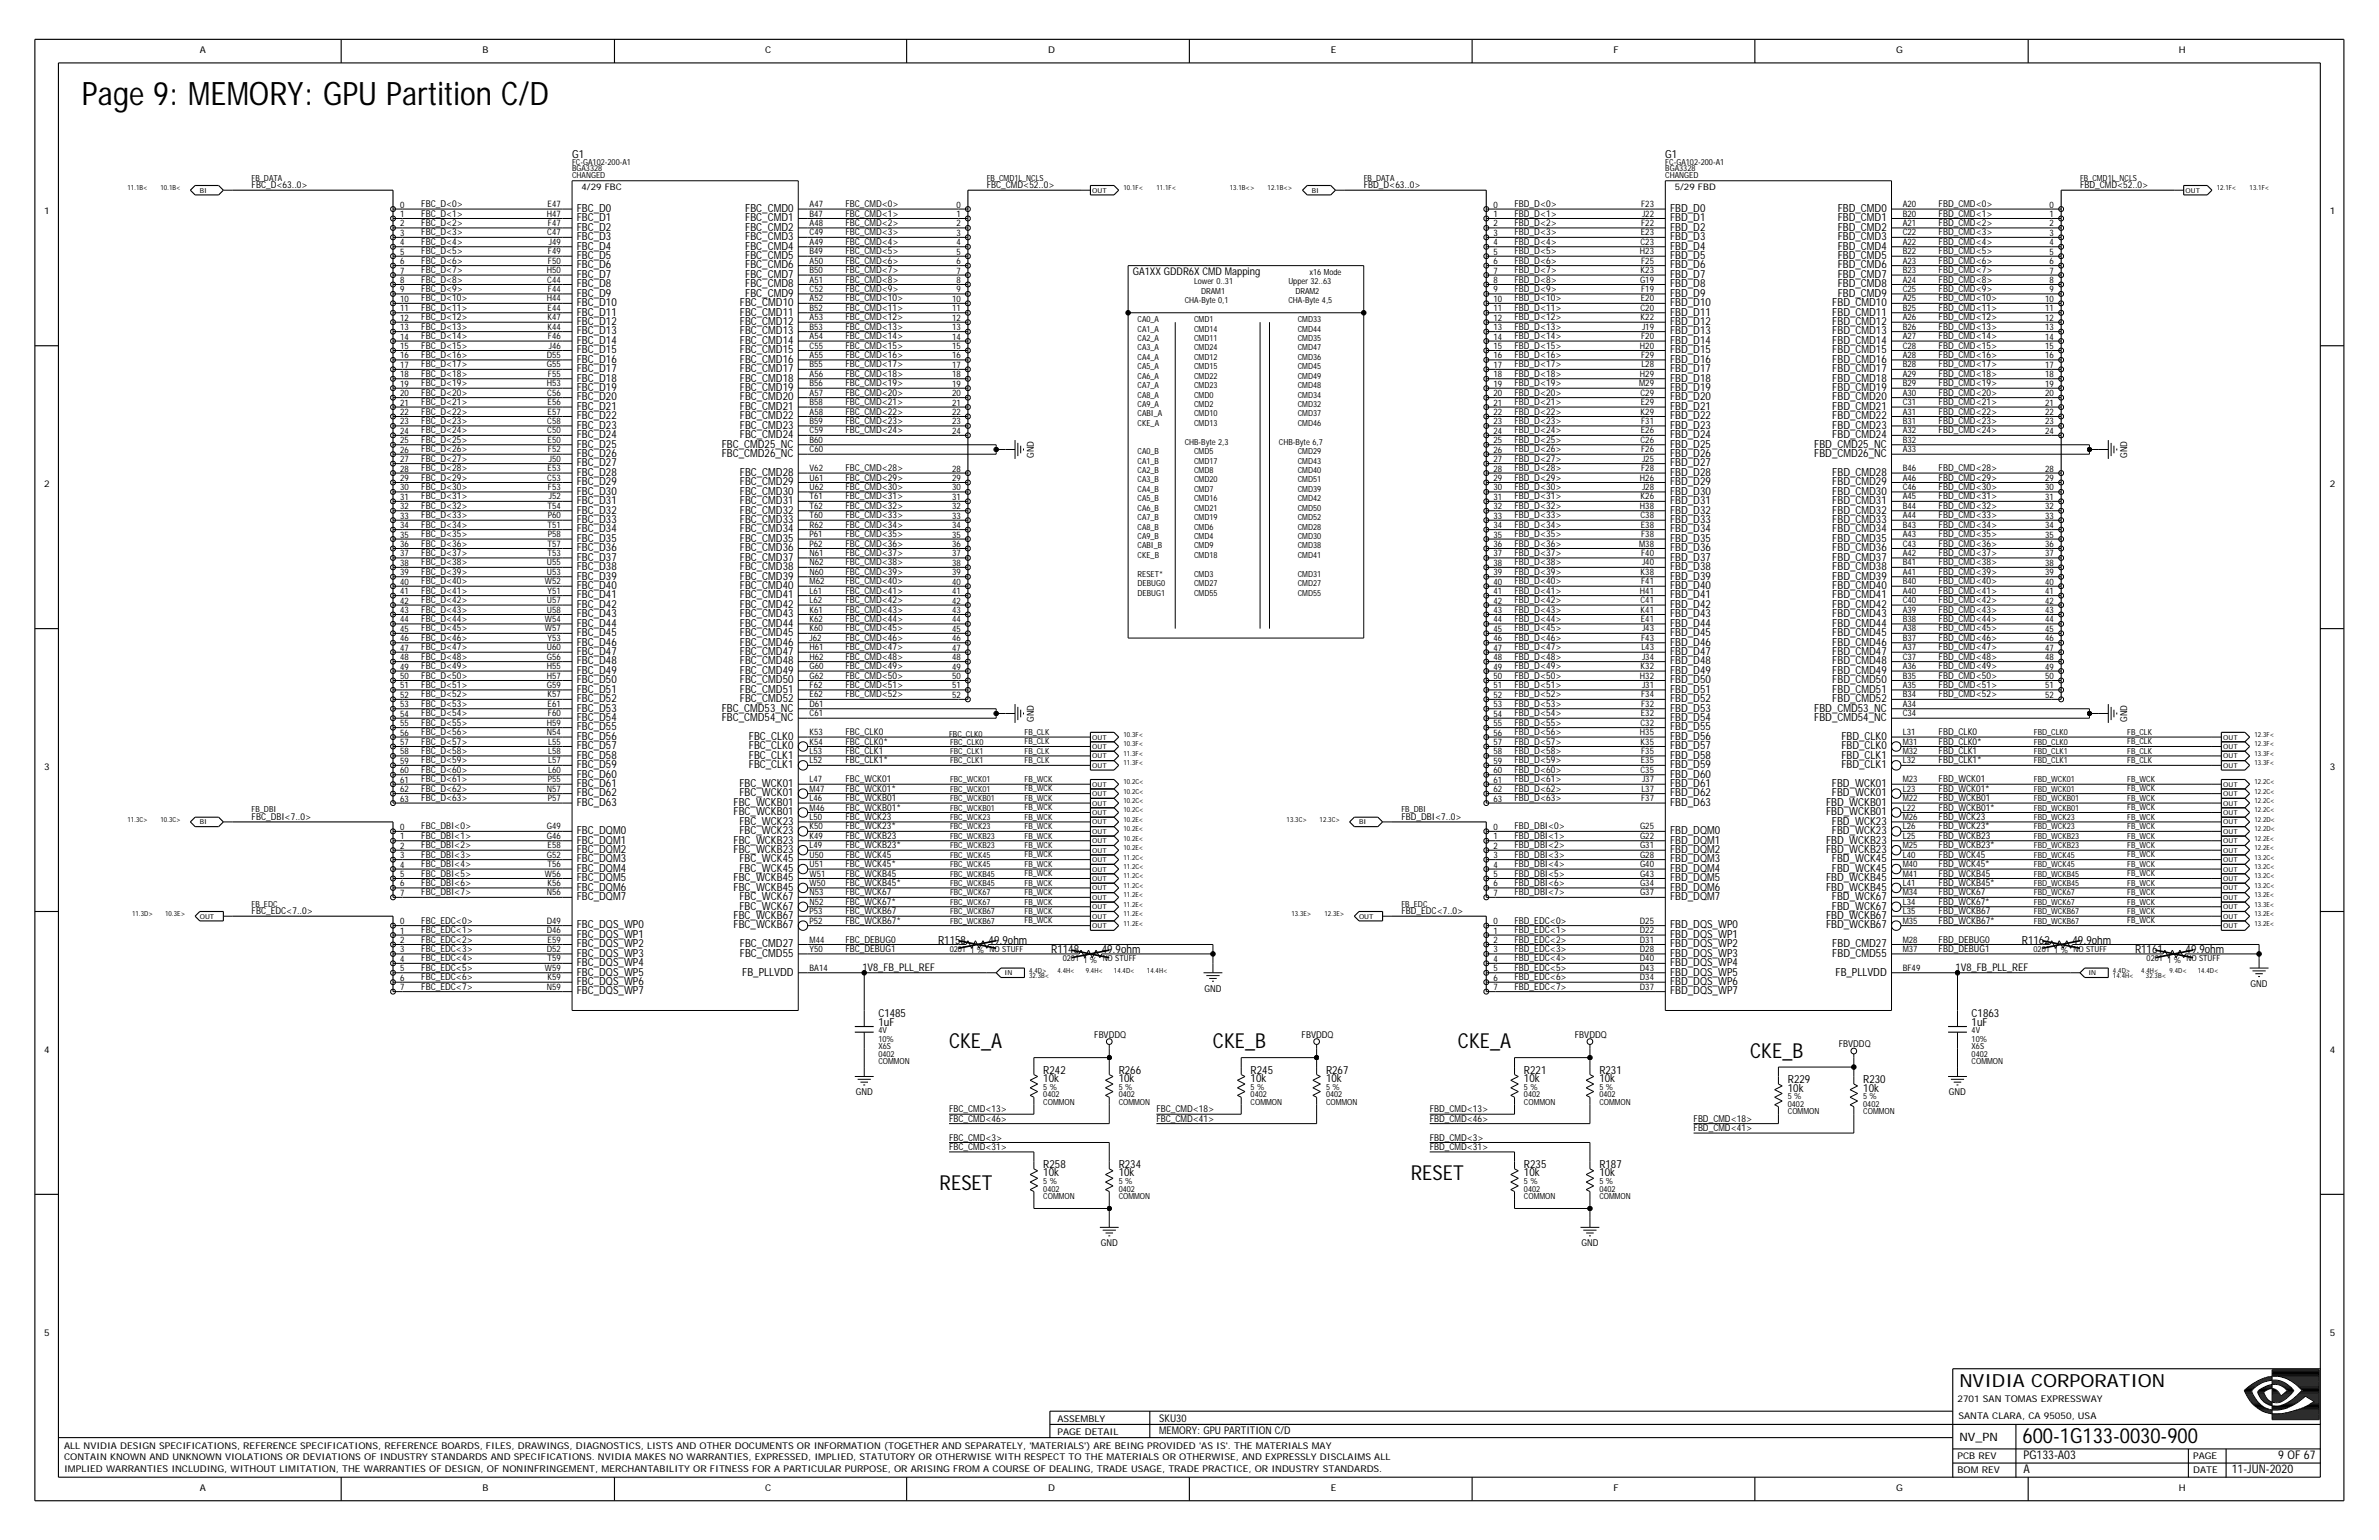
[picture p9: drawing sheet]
<svg xmlns="http://www.w3.org/2000/svg" width="432mm" height="279mm" viewBox="0 0 432 279" stroke-linecap="round" stroke-linejoin="round" font-family="sans-serif">
<defs><g id="words">
<text font-size="5.9" x="14.9" y="19.1">Page 9: MEMORY: GPU Partition C/D</text>
<text font-size="3.8" x="367.1" y="261.8">600-1G133-0030-900</text>
<g font-size="3.7">
<text x="172.3" y="190.2">CKE_A</text>
<text x="220.2" y="190.2">CKE_B</text>
<text x="264.6" y="190.2">CKE_A</text>
<text x="317.7" y="191.9">CKE_B</text>
<text x="170.5" y="215.8">RESET</text>
<text x="256.1" y="214.1">RESET</text>
</g>
<text font-size="3.3" x="355.6" y="251.6">NVIDIA CORPORATION</text>
<g font-size="2.2">
<text x="367.3" y="267.3">A</text>
<text x="367.3" y="264.8">PG133-A03</text>
<text x="405.1" y="267.3">11-JUN-2020</text>
<text x="413.5" y="264.8">9 OF 67</text>
</g>
<text font-size="2.1" x="355.6" y="261.5">NV_PN</text>
<g font-size="2">
<text x="103.8" y="28.7">G1</text>
<text x="302.3" y="28.7">G1</text>
<text x="104.7" y="41.9">FBC_D2</text>
<text x="104.7" y="40.2">FBC_D1</text>
<text x="104.7" y="38.4">FBC_D0</text>
<text x="135.3" y="41.9">FBC_CMD2</text>
<text x="135.3" y="40.2">FBC_CMD1</text>
<text x="135.3" y="38.4">FBC_CMD0</text>
<text x="303.1" y="41.9">FBD_D2</text>
<text x="303.1" y="40.2">FBD_D1</text>
<text x="303.1" y="38.4">FBD_D0</text>
<text x="333.6" y="41.9">FBD_CMD2</text>
<text x="333.6" y="40.2">FBD_CMD1</text>
<text x="333.6" y="38.4">FBD_CMD0</text>
<text x="104.7" y="47">FBC_D5</text>
<text x="104.7" y="45.3">FBC_D4</text>
<text x="104.7" y="43.6">FBC_D3</text>
<text x="135.3" y="47">FBC_CMD5</text>
<text x="135.3" y="45.3">FBC_CMD4</text>
<text x="135.3" y="43.6">FBC_CMD3</text>
<text x="303.1" y="47">FBD_D5</text>
<text x="303.1" y="45.3">FBD_D4</text>
<text x="303.1" y="43.6">FBD_D3</text>
<text x="333.6" y="47">FBD_CMD5</text>
<text x="333.6" y="45.3">FBD_CMD4</text>
<text x="333.6" y="43.6">FBD_CMD3</text>
<text x="104.7" y="53.8">FBC_D9</text>
<text x="104.7" y="52.1">FBC_D8</text>
<text x="104.7" y="50.4">FBC_D7</text>
<text x="104.7" y="48.7">FBC_D6</text>
<text x="135.3" y="53.8">FBC_CMD9</text>
<text x="135.3" y="52.1">FBC_CMD8</text>
<text x="135.3" y="50.4">FBC_CMD7</text>
<text x="135.3" y="48.7">FBC_CMD6</text>
<text x="303.1" y="53.8">FBD_D9</text>
<text x="303.1" y="52.1">FBD_D8</text>
<text x="303.1" y="50.4">FBD_D7</text>
<text x="303.1" y="48.7">FBD_D6</text>
<text x="333.6" y="53.8">FBD_CMD9</text>
<text x="333.6" y="52.1">FBD_CMD8</text>
<text x="333.6" y="50.4">FBD_CMD7</text>
<text x="333.6" y="48.7">FBD_CMD6</text>
<text x="104.7" y="59">FBC_D12</text>
<text x="104.7" y="57.3">FBC_D11</text>
<text x="104.7" y="55.5">FBC_D10</text>
<text x="134.3" y="59">FBC_CMD12</text>
<text x="134.3" y="57.3">FBC_CMD11</text>
<text x="134.3" y="55.5">FBC_CMD10</text>
<text x="303.1" y="59">FBD_D12</text>
<text x="303.1" y="57.3">FBD_D11</text>
<text x="303.1" y="55.5">FBD_D10</text>
<text x="332.6" y="59">FBD_CMD12</text>
<text x="332.6" y="57.3">FBD_CMD11</text>
<text x="332.6" y="55.5">FBD_CMD10</text>
<text x="104.7" y="65.8">FBC_D16</text>
<text x="104.7" y="64.1">FBC_D15</text>
<text x="104.7" y="62.4">FBC_D14</text>
<text x="104.7" y="60.7">FBC_D13</text>
<text x="134.3" y="65.8">FBC_CMD16</text>
<text x="134.3" y="64.1">FBC_CMD15</text>
<text x="134.3" y="62.4">FBC_CMD14</text>
<text x="134.3" y="60.7">FBC_CMD13</text>
<text x="303.1" y="65.8">FBD_D16</text>
<text x="303.1" y="64.1">FBD_D15</text>
<text x="303.1" y="62.4">FBD_D14</text>
<text x="303.1" y="60.7">FBD_D13</text>
<text x="332.6" y="65.8">FBD_CMD16</text>
<text x="332.6" y="64.1">FBD_CMD15</text>
<text x="332.6" y="62.4">FBD_CMD14</text>
<text x="332.6" y="60.7">FBD_CMD13</text>
<text x="104.7" y="70.9">FBC_D19</text>
<text x="104.7" y="69.2">FBC_D18</text>
<text x="104.7" y="67.5">FBC_D17</text>
<text x="134.3" y="70.9">FBC_CMD19</text>
<text x="134.3" y="69.2">FBC_CMD18</text>
<text x="134.3" y="67.5">FBC_CMD17</text>
<text x="303.1" y="70.9">FBD_D19</text>
<text x="303.1" y="69.2">FBD_D18</text>
<text x="303.1" y="67.5">FBD_D17</text>
<text x="332.6" y="70.9">FBD_CMD19</text>
<text x="332.6" y="69.2">FBD_CMD18</text>
<text x="332.6" y="67.5">FBD_CMD17</text>
<text x="104.7" y="77.8">FBC_D23</text>
<text x="104.7" y="76.1">FBC_D22</text>
<text x="104.7" y="74.4">FBC_D21</text>
<text x="104.7" y="72.7">FBC_D20</text>
<text x="134.3" y="77.8">FBC_CMD23</text>
<text x="134.3" y="76.1">FBC_CMD22</text>
<text x="134.3" y="74.4">FBC_CMD21</text>
<text x="134.3" y="72.7">FBC_CMD20</text>
<text x="303.1" y="77.8">FBD_D23</text>
<text x="303.1" y="76.1">FBD_D22</text>
<text x="303.1" y="74.4">FBD_D21</text>
<text x="303.1" y="72.7">FBD_D20</text>
<text x="332.6" y="77.8">FBD_CMD23</text>
<text x="332.6" y="76.1">FBD_CMD22</text>
<text x="332.6" y="74.4">FBD_CMD21</text>
<text x="332.6" y="72.7">FBD_CMD20</text>
<text x="104.7" y="82.9">FBC_D26</text>
<text x="104.7" y="81.2">FBC_D25</text>
<text x="104.7" y="79.5">FBC_D24</text>
<text x="131" y="82.9">FBC_CMD26_NC</text>
<text x="131" y="81.2">FBC_CMD25_NC</text>
<text x="134.3" y="79.5">FBC_CMD24</text>
<text x="303.1" y="82.9">FBD_D26</text>
<text x="303.1" y="81.2">FBD_D25</text>
<text x="303.1" y="79.5">FBD_D24</text>
<text x="329.3" y="82.9">FBD_CMD26_NC</text>
<text x="329.3" y="81.2">FBD_CMD25_NC</text>
<text x="332.6" y="79.5">FBD_CMD24</text>
<text x="104.7" y="89.8">FBC_D30</text>
<text x="104.7" y="88.1">FBC_D29</text>
<text x="104.7" y="86.3">FBC_D28</text>
<text x="104.7" y="84.6">FBC_D27</text>
<text x="134.3" y="89.8">FBC_CMD30</text>
<text x="134.3" y="88.1">FBC_CMD29</text>
<text x="134.3" y="86.3">FBC_CMD28</text>
<text x="303.1" y="89.8">FBD_D30</text>
<text x="303.1" y="88.1">FBD_D29</text>
<text x="303.1" y="86.3">FBD_D28</text>
<text x="303.1" y="84.6">FBD_D27</text>
<text x="332.6" y="89.8">FBD_CMD30</text>
<text x="332.6" y="88.1">FBD_CMD29</text>
<text x="332.6" y="86.3">FBD_CMD28</text>
<text x="104.7" y="94.9">FBC_D33</text>
<text x="104.7" y="93.2">FBC_D32</text>
<text x="104.7" y="91.5">FBC_D31</text>
<text x="134.3" y="94.9">FBC_CMD33</text>
<text x="134.3" y="93.2">FBC_CMD32</text>
<text x="134.3" y="91.5">FBC_CMD31</text>
<text x="303.1" y="94.9">FBD_D33</text>
<text x="303.1" y="93.2">FBD_D32</text>
<text x="303.1" y="91.5">FBD_D31</text>
<text x="332.6" y="94.9">FBD_CMD33</text>
<text x="332.6" y="93.2">FBD_CMD32</text>
<text x="332.6" y="91.5">FBD_CMD31</text>
<text x="104.7" y="101.7">FBC_D37</text>
<text x="104.7" y="100">FBC_D36</text>
<text x="104.7" y="98.3">FBC_D35</text>
<text x="104.7" y="96.6">FBC_D34</text>
<text x="134.3" y="101.7">FBC_CMD37</text>
<text x="134.3" y="100">FBC_CMD36</text>
<text x="134.3" y="98.3">FBC_CMD35</text>
<text x="134.3" y="96.6">FBC_CMD34</text>
<text x="303.1" y="101.7">FBD_D37</text>
<text x="303.1" y="100">FBD_D36</text>
<text x="303.1" y="98.3">FBD_D35</text>
<text x="303.1" y="96.6">FBD_D34</text>
<text x="332.6" y="101.7">FBD_CMD37</text>
<text x="332.6" y="100">FBD_CMD36</text>
<text x="332.6" y="98.3">FBD_CMD35</text>
<text x="332.6" y="96.6">FBD_CMD34</text>
<text x="104.7" y="106.9">FBC_D40</text>
<text x="104.7" y="105.2">FBC_D39</text>
<text x="104.7" y="103.4">FBC_D38</text>
<text x="134.3" y="106.9">FBC_CMD40</text>
<text x="134.3" y="105.2">FBC_CMD39</text>
<text x="134.3" y="103.4">FBC_CMD38</text>
<text x="303.1" y="106.9">FBD_D40</text>
<text x="303.1" y="105.2">FBD_D39</text>
<text x="303.1" y="103.4">FBD_D38</text>
<text x="332.6" y="106.9">FBD_CMD40</text>
<text x="332.6" y="105.2">FBD_CMD39</text>
<text x="332.6" y="103.4">FBD_CMD38</text>
<text x="104.7" y="113.7">FBC_D44</text>
<text x="104.7" y="112">FBC_D43</text>
<text x="104.7" y="110.3">FBC_D42</text>
<text x="104.7" y="108.6">FBC_D41</text>
<text x="134.3" y="113.7">FBC_CMD44</text>
<text x="134.3" y="112">FBC_CMD43</text>
<text x="134.3" y="110.3">FBC_CMD42</text>
<text x="134.3" y="108.6">FBC_CMD41</text>
<text x="303.1" y="113.7">FBD_D44</text>
<text x="303.1" y="112">FBD_D43</text>
<text x="303.1" y="110.3">FBD_D42</text>
<text x="303.1" y="108.6">FBD_D41</text>
<text x="332.6" y="113.7">FBD_CMD44</text>
<text x="332.6" y="112">FBD_CMD43</text>
<text x="332.6" y="110.3">FBD_CMD42</text>
<text x="332.6" y="108.6">FBD_CMD41</text>
<text x="104.7" y="118.8">FBC_D47</text>
<text x="104.7" y="117.1">FBC_D46</text>
<text x="104.7" y="115.4">FBC_D45</text>
<text x="134.3" y="118.8">FBC_CMD47</text>
<text x="134.3" y="117.1">FBC_CMD46</text>
<text x="134.3" y="115.4">FBC_CMD45</text>
<text x="303.1" y="118.8">FBD_D47</text>
<text x="303.1" y="117.1">FBD_D46</text>
<text x="303.1" y="115.4">FBD_D45</text>
<text x="332.6" y="118.8">FBD_CMD47</text>
<text x="332.6" y="117.1">FBD_CMD46</text>
<text x="332.6" y="115.4">FBD_CMD45</text>
<text x="104.7" y="125.7">FBC_D51</text>
<text x="104.7" y="124">FBC_D50</text>
<text x="104.7" y="122.3">FBC_D49</text>
<text x="104.7" y="120.6">FBC_D48</text>
<text x="134.3" y="125.7">FBC_CMD51</text>
<text x="134.3" y="124">FBC_CMD50</text>
<text x="134.3" y="122.3">FBC_CMD49</text>
<text x="134.3" y="120.6">FBC_CMD48</text>
<text x="303.1" y="125.7">FBD_D51</text>
<text x="303.1" y="124">FBD_D50</text>
<text x="303.1" y="122.3">FBD_D49</text>
<text x="303.1" y="120.6">FBD_D48</text>
<text x="332.6" y="125.7">FBD_CMD51</text>
<text x="332.6" y="124">FBD_CMD50</text>
<text x="332.6" y="122.3">FBD_CMD49</text>
<text x="332.6" y="120.6">FBD_CMD48</text>
<text x="104.7" y="130.8">FBC_D54</text>
<text x="104.7" y="129.1">FBC_D53</text>
<text x="104.7" y="127.4">FBC_D52</text>
<text x="131" y="130.8">FBC_CMD54_NC</text>
<text x="131" y="129.1">FBC_CMD53_NC</text>
<text x="134.3" y="127.4">FBC_CMD52</text>
<text x="303.1" y="130.8">FBD_D54</text>
<text x="303.1" y="129.1">FBD_D53</text>
<text x="303.1" y="127.4">FBD_D52</text>
<text x="329.3" y="130.8">FBD_CMD54_NC</text>
<text x="329.3" y="129.1">FBD_CMD53_NC</text>
<text x="332.6" y="127.4">FBD_CMD52</text>
<text x="104.7" y="137.7">FBC_D58</text>
<text x="104.7" y="135.9">FBC_D57</text>
<text x="104.7" y="134.2">FBC_D56</text>
<text x="104.7" y="132.5">FBC_D55</text>
<text x="135.9" y="137.7">FBC_CLK1</text>
<text x="135.9" y="135.9">FBC_CLK0</text>
<text x="135.9" y="134.2">FBC_CLK0</text>
<text x="303.1" y="137.7">FBD_D58</text>
<text x="303.1" y="135.9">FBD_D57</text>
<text x="303.1" y="134.2">FBD_D56</text>
<text x="303.1" y="132.5">FBD_D55</text>
<text x="334.2" y="137.7">FBD_CLK1</text>
<text x="334.2" y="135.9">FBD_CLK0</text>
<text x="334.2" y="134.2">FBD_CLK0</text>
<text x="104.7" y="142.8">FBC_D61</text>
<text x="104.7" y="141.1">FBC_D60</text>
<text x="104.7" y="139.4">FBC_D59</text>
<text x="134.2" y="142.8">FBC_WCK01</text>
<text x="135.9" y="139.4">FBC_CLK1</text>
<text x="303.1" y="142.8">FBD_D61</text>
<text x="303.1" y="141.1">FBD_D60</text>
<text x="303.1" y="139.4">FBD_D59</text>
<text x="332.5" y="142.8">FBD_WCK01</text>
<text x="334.2" y="139.4">FBD_CLK1</text>
<text x="104.7" y="146.2">FBC_D63</text>
<text x="104.7" y="144.5">FBC_D62</text>
<text x="133.1" y="147.9">FBC_WCKB01</text>
<text x="133.1" y="146.2">FBC_WCKB01</text>
<text x="134.2" y="149.6">FBC_WCK23</text>
<text x="134.2" y="144.5">FBC_WCK01</text>
<text x="303.1" y="146.2">FBD_D63</text>
<text x="303.1" y="144.5">FBD_D62</text>
<text x="331.4" y="147.9">FBD_WCKB01</text>
<text x="331.4" y="146.2">FBD_WCKB01</text>
<text x="332.5" y="149.6">FBD_WCK23</text>
<text x="332.5" y="144.5">FBD_WCK01</text>
<text x="104.7" y="154.8">FBC_DQM2</text>
<text x="104.7" y="153.1">FBC_DQM1</text>
<text x="104.7" y="151.3">FBC_DQM0</text>
<text x="133.1" y="154.8">FBC_WCKB23</text>
<text x="133.1" y="153.1">FBC_WCKB23</text>
<text x="134.2" y="151.3">FBC_WCK23</text>
<text x="303.1" y="154.8">FBD_DQM2</text>
<text x="303.1" y="153.1">FBD_DQM1</text>
<text x="303.1" y="151.3">FBD_DQM0</text>
<text x="331.4" y="154.8">FBD_WCKB23</text>
<text x="331.4" y="153.1">FBD_WCKB23</text>
<text x="332.5" y="151.3">FBD_WCK23</text>
<text x="104.7" y="161.6">FBC_DQM6</text>
<text x="104.7" y="159.9">FBC_DQM5</text>
<text x="104.7" y="158.2">FBC_DQM4</text>
<text x="104.7" y="156.5">FBC_DQM3</text>
<text x="133.1" y="161.6">FBC_WCKB45</text>
<text x="133.1" y="159.9">FBC_WCKB45</text>
<text x="134.2" y="158.2">FBC_WCK45</text>
<text x="134.2" y="156.5">FBC_WCK45</text>
<text x="303.1" y="161.6">FBD_DQM6</text>
<text x="303.1" y="159.9">FBD_DQM5</text>
<text x="303.1" y="158.2">FBD_DQM4</text>
<text x="303.1" y="156.5">FBD_DQM3</text>
<text x="331.4" y="161.6">FBD_WCKB45</text>
<text x="331.4" y="159.9">FBD_WCKB45</text>
<text x="332.5" y="158.2">FBD_WCK45</text>
<text x="332.5" y="156.5">FBD_WCK45</text>
<text x="104.7" y="163.3">FBC_DQM7</text>
<text x="133.1" y="166.7">FBC_WCKB67</text>
<text x="134.2" y="165">FBC_WCK67</text>
<text x="134.2" y="163.3">FBC_WCK67</text>
<text x="303.1" y="163.3">FBD_DQM7</text>
<text x="331.4" y="166.7">FBD_WCKB67</text>
<text x="332.5" y="165">FBD_WCK67</text>
<text x="332.5" y="163.3">FBD_WCK67</text>
<text x="104.7" y="173.6">FBC_DQS_WP3</text>
<text x="104.7" y="171.9">FBC_DQS_WP2</text>
<text x="104.7" y="170.2">FBC_DQS_WP1</text>
<text x="104.7" y="168.4">FBC_DQS_WP0</text>
<text x="133.1" y="168.4">FBC_WCKB67</text>
<text x="134.3" y="173.6">FBC_CMD55</text>
<text x="134.3" y="171.9">FBC_CMD27</text>
<text x="170.3" y="171.2">R1158</text>
<text x="179.4" y="171.2">49.9ohm</text>
<text x="190.8" y="172.9">R1148</text>
<text x="200" y="172.9">49.9ohm</text>
<text x="303.1" y="173.6">FBD_DQS_WP3</text>
<text x="303.1" y="171.9">FBD_DQS_WP2</text>
<text x="303.1" y="170.2">FBD_DQS_WP1</text>
<text x="303.1" y="168.4">FBD_DQS_WP0</text>
<text x="331.4" y="168.4">FBD_WCKB67</text>
<text x="332.6" y="173.6">FBD_CMD55</text>
<text x="332.6" y="171.9">FBD_CMD27</text>
<text x="367" y="171.2">R1162</text>
<text x="376.2" y="171.2">49.9ohm</text>
<text x="387.5" y="172.9">R1161</text>
<text x="396.7" y="172.9">49.9ohm</text>
<text x="104.7" y="178.7">FBC_DQS_WP6</text>
<text x="104.7" y="177">FBC_DQS_WP5</text>
<text x="104.7" y="175.3">FBC_DQS_WP4</text>
<text x="134.7" y="177">FB_PLLVDD</text>
<text x="303.1" y="178.7">FBD_DQS_WP6</text>
<text x="303.1" y="177">FBD_DQS_WP5</text>
<text x="303.1" y="175.3">FBD_DQS_WP4</text>
<text x="333.2" y="177">FB_PLLVDD</text>
<text x="104.7" y="180.4">FBC_DQS_WP7</text>
<text x="159.4" y="184.5">C1485</text>
<text x="303.1" y="180.4">FBD_DQS_WP7</text>
<text x="357.9" y="184.5">C1863</text>
<text x="159.4" y="186.1">1uF</text>
<text x="357.9" y="186.1">1uF</text>
<text x="189.4" y="196.3">10k</text>
<text x="189.4" y="194.8">R242</text>
<text x="203" y="196.3">10k</text>
<text x="203" y="194.8">R266</text>
<text x="227" y="196.3">10k</text>
<text x="227" y="194.8">R245</text>
<text x="240.7" y="196.3">10k</text>
<text x="240.7" y="194.8">R267</text>
<text x="276.6" y="196.3">10k</text>
<text x="276.6" y="194.8">R221</text>
<text x="290.3" y="196.3">10k</text>
<text x="290.3" y="194.8">R231</text>
<text x="324.5" y="196.5">R229</text>
<text x="338.2" y="196.5">R230</text>
<text x="324.5" y="198">10k</text>
<text x="338.2" y="198">10k</text>
<text x="189.4" y="213.4">10k</text>
<text x="189.4" y="211.9">R258</text>
<text x="203" y="213.4">10k</text>
<text x="203" y="211.9">R234</text>
<text x="276.6" y="213.4">10k</text>
<text x="276.6" y="211.9">R235</text>
<text x="290.3" y="213.4">10k</text>
<text x="290.3" y="211.9">R187</text>
</g>
<g font-size="1.9">
<text x="205.6" y="49.9">GA1XX GDDR6X CMD Mapping</text>
<text x="156.5" y="176.1">1V8_FB_PLL_REF</text>
<text x="355" y="176.1">1V8_FB_PLL_REF</text>
<text x="210.4" y="257.9">SKU30</text>
<text x="210.4" y="260.1">MEMORY: GPU PARTITION C/D</text>
</g>
<g font-size="1.7">
<text x="36.3" y="9.7">A</text>
<text x="87.6" y="9.7">B</text>
<text x="138.9" y="9.7">C</text>
<text x="190.2" y="9.7">D</text>
<text x="241.5" y="9.7">E</text>
<text x="292.9" y="9.7">F</text>
<text x="344.2" y="9.7">G</text>
<text x="395.5" y="9.7">H</text>
<text x="45.7" y="34.2">FBC_D&lt;63..0&gt;</text>
<text x="179.1" y="34.2">FBC_CMD&lt;52..0&gt;</text>
<text x="247.5" y="34.2">FBD_D&lt;63..0&gt;</text>
<text x="377.5" y="34.2">FBD_CMD&lt;52..0&gt;</text>
<text x="8" y="38.8">1</text>
<text x="76.5" y="41">FBC_D&lt;2&gt;</text>
<text x="76.5" y="39.3">FBC_D&lt;1&gt;</text>
<text x="76.5" y="37.6">FBC_D&lt;0&gt;</text>
<text x="153.4" y="41">FBC_CMD&lt;2&gt;</text>
<text x="153.4" y="39.3">FBC_CMD&lt;1&gt;</text>
<text x="153.4" y="37.6">FBC_CMD&lt;0&gt;</text>
<text x="274.9" y="41">FBD_D&lt;2&gt;</text>
<text x="274.9" y="39.3">FBD_D&lt;1&gt;</text>
<text x="274.9" y="37.6">FBD_D&lt;0&gt;</text>
<text x="351.9" y="41">FBD_CMD&lt;2&gt;</text>
<text x="351.9" y="39.3">FBD_CMD&lt;1&gt;</text>
<text x="351.9" y="37.6">FBD_CMD&lt;0&gt;</text>
<text x="422.9" y="38.8">1</text>
<text x="76.5" y="47.9">FBC_D&lt;6&gt;</text>
<text x="76.5" y="46.1">FBC_D&lt;5&gt;</text>
<text x="76.5" y="44.4">FBC_D&lt;4&gt;</text>
<text x="76.5" y="42.7">FBC_D&lt;3&gt;</text>
<text x="153.4" y="47.9">FBC_CMD&lt;6&gt;</text>
<text x="153.4" y="46.1">FBC_CMD&lt;5&gt;</text>
<text x="153.4" y="44.4">FBC_CMD&lt;4&gt;</text>
<text x="153.4" y="42.7">FBC_CMD&lt;3&gt;</text>
<text x="274.9" y="47.9">FBD_D&lt;6&gt;</text>
<text x="274.9" y="46.1">FBD_D&lt;5&gt;</text>
<text x="274.9" y="44.4">FBD_D&lt;4&gt;</text>
<text x="274.9" y="42.7">FBD_D&lt;3&gt;</text>
<text x="351.9" y="47.9">FBD_CMD&lt;6&gt;</text>
<text x="351.9" y="46.1">FBD_CMD&lt;5&gt;</text>
<text x="351.9" y="44.4">FBD_CMD&lt;4&gt;</text>
<text x="351.9" y="42.7">FBD_CMD&lt;3&gt;</text>
<text x="76.5" y="53">FBC_D&lt;9&gt;</text>
<text x="76.5" y="51.3">FBC_D&lt;8&gt;</text>
<text x="76.5" y="49.6">FBC_D&lt;7&gt;</text>
<text x="153.4" y="53">FBC_CMD&lt;9&gt;</text>
<text x="153.4" y="51.3">FBC_CMD&lt;8&gt;</text>
<text x="153.4" y="49.6">FBC_CMD&lt;7&gt;</text>
<text x="274.9" y="53">FBD_D&lt;9&gt;</text>
<text x="274.9" y="51.3">FBD_D&lt;8&gt;</text>
<text x="274.9" y="49.6">FBD_D&lt;7&gt;</text>
<text x="351.9" y="53">FBD_CMD&lt;9&gt;</text>
<text x="351.9" y="51.3">FBD_CMD&lt;8&gt;</text>
<text x="351.9" y="49.6">FBD_CMD&lt;7&gt;</text>
<text x="76.5" y="59.8">FBC_D&lt;13&gt;</text>
<text x="76.5" y="58.1">FBC_D&lt;12&gt;</text>
<text x="76.5" y="56.4">FBC_D&lt;11&gt;</text>
<text x="76.5" y="54.7">FBC_D&lt;10&gt;</text>
<text x="153.4" y="59.8">FBC_CMD&lt;13&gt;</text>
<text x="153.4" y="58.1">FBC_CMD&lt;12&gt;</text>
<text x="153.4" y="56.4">FBC_CMD&lt;11&gt;</text>
<text x="153.4" y="54.7">FBC_CMD&lt;10&gt;</text>
<text x="274.9" y="59.8">FBD_D&lt;13&gt;</text>
<text x="274.9" y="58.1">FBD_D&lt;12&gt;</text>
<text x="274.9" y="56.4">FBD_D&lt;11&gt;</text>
<text x="274.9" y="54.7">FBD_D&lt;10&gt;</text>
<text x="351.9" y="59.8">FBD_CMD&lt;13&gt;</text>
<text x="351.9" y="58.1">FBD_CMD&lt;12&gt;</text>
<text x="351.9" y="56.4">FBD_CMD&lt;11&gt;</text>
<text x="351.9" y="54.7">FBD_CMD&lt;10&gt;</text>
<text x="76.5" y="65">FBC_D&lt;16&gt;</text>
<text x="76.5" y="63.2">FBC_D&lt;15&gt;</text>
<text x="76.5" y="61.5">FBC_D&lt;14&gt;</text>
<text x="153.4" y="65">FBC_CMD&lt;16&gt;</text>
<text x="153.4" y="63.2">FBC_CMD&lt;15&gt;</text>
<text x="153.4" y="61.5">FBC_CMD&lt;14&gt;</text>
<text x="274.9" y="65">FBD_D&lt;16&gt;</text>
<text x="274.9" y="63.2">FBD_D&lt;15&gt;</text>
<text x="274.9" y="61.5">FBD_D&lt;14&gt;</text>
<text x="351.9" y="65">FBD_CMD&lt;16&gt;</text>
<text x="351.9" y="63.2">FBD_CMD&lt;15&gt;</text>
<text x="351.9" y="61.5">FBD_CMD&lt;14&gt;</text>
<text x="76.5" y="71.8">FBC_D&lt;20&gt;</text>
<text x="76.5" y="70.1">FBC_D&lt;19&gt;</text>
<text x="76.5" y="68.4">FBC_D&lt;18&gt;</text>
<text x="76.5" y="66.7">FBC_D&lt;17&gt;</text>
<text x="153.4" y="71.8">FBC_CMD&lt;20&gt;</text>
<text x="153.4" y="70.1">FBC_CMD&lt;19&gt;</text>
<text x="153.4" y="68.4">FBC_CMD&lt;18&gt;</text>
<text x="153.4" y="66.7">FBC_CMD&lt;17&gt;</text>
<text x="274.9" y="71.8">FBD_D&lt;20&gt;</text>
<text x="274.9" y="70.1">FBD_D&lt;19&gt;</text>
<text x="274.9" y="68.4">FBD_D&lt;18&gt;</text>
<text x="274.9" y="66.7">FBD_D&lt;17&gt;</text>
<text x="351.9" y="71.8">FBD_CMD&lt;20&gt;</text>
<text x="351.9" y="70.1">FBD_CMD&lt;19&gt;</text>
<text x="351.9" y="68.4">FBD_CMD&lt;18&gt;</text>
<text x="351.9" y="66.7">FBD_CMD&lt;17&gt;</text>
<text x="76.5" y="76.9">FBC_D&lt;23&gt;</text>
<text x="76.5" y="75.2">FBC_D&lt;22&gt;</text>
<text x="76.5" y="73.5">FBC_D&lt;21&gt;</text>
<text x="153.4" y="76.9">FBC_CMD&lt;23&gt;</text>
<text x="153.4" y="75.2">FBC_CMD&lt;22&gt;</text>
<text x="153.4" y="73.5">FBC_CMD&lt;21&gt;</text>
<text x="274.9" y="76.9">FBD_D&lt;23&gt;</text>
<text x="274.9" y="75.2">FBD_D&lt;22&gt;</text>
<text x="274.9" y="73.5">FBD_D&lt;21&gt;</text>
<text x="351.9" y="76.9">FBD_CMD&lt;23&gt;</text>
<text x="351.9" y="75.2">FBD_CMD&lt;22&gt;</text>
<text x="351.9" y="73.5">FBD_CMD&lt;21&gt;</text>
<text x="76.5" y="83.8">FBC_D&lt;27&gt;</text>
<text x="76.5" y="82.1">FBC_D&lt;26&gt;</text>
<text x="76.5" y="80.4">FBC_D&lt;25&gt;</text>
<text x="76.5" y="78.6">FBC_D&lt;24&gt;</text>
<text x="153.4" y="78.6">FBC_CMD&lt;24&gt;</text>
<text x="187.7" y="83.1" transform="rotate(-90 187.7 83.1)">GND</text>
<text x="274.9" y="83.8">FBD_D&lt;27&gt;</text>
<text x="274.9" y="82.1">FBD_D&lt;26&gt;</text>
<text x="274.9" y="80.4">FBD_D&lt;25&gt;</text>
<text x="274.9" y="78.6">FBD_D&lt;24&gt;</text>
<text x="351.9" y="78.6">FBD_CMD&lt;24&gt;</text>
<text x="386.1" y="83.1" transform="rotate(-90 386.1 83.1)">GND</text>
<text x="8" y="88.4">2</text>
<text x="76.5" y="88.9">FBC_D&lt;30&gt;</text>
<text x="76.5" y="87.2">FBC_D&lt;29&gt;</text>
<text x="76.5" y="85.5">FBC_D&lt;28&gt;</text>
<text x="153.4" y="88.9">FBC_CMD&lt;30&gt;</text>
<text x="153.4" y="87.2">FBC_CMD&lt;29&gt;</text>
<text x="153.4" y="85.5">FBC_CMD&lt;28&gt;</text>
<text x="274.9" y="88.9">FBD_D&lt;30&gt;</text>
<text x="274.9" y="87.2">FBD_D&lt;29&gt;</text>
<text x="274.9" y="85.5">FBD_D&lt;28&gt;</text>
<text x="351.9" y="88.9">FBD_CMD&lt;30&gt;</text>
<text x="351.9" y="87.2">FBD_CMD&lt;29&gt;</text>
<text x="351.9" y="85.5">FBD_CMD&lt;28&gt;</text>
<text x="422.9" y="88.4">2</text>
<text x="76.5" y="95.7">FBC_D&lt;34&gt;</text>
<text x="76.5" y="94">FBC_D&lt;33&gt;</text>
<text x="76.5" y="92.3">FBC_D&lt;32&gt;</text>
<text x="76.5" y="90.6">FBC_D&lt;31&gt;</text>
<text x="153.4" y="95.7">FBC_CMD&lt;34&gt;</text>
<text x="153.4" y="94">FBC_CMD&lt;33&gt;</text>
<text x="153.4" y="92.3">FBC_CMD&lt;32&gt;</text>
<text x="153.4" y="90.6">FBC_CMD&lt;31&gt;</text>
<text x="274.9" y="95.7">FBD_D&lt;34&gt;</text>
<text x="274.9" y="94">FBD_D&lt;33&gt;</text>
<text x="274.9" y="92.3">FBD_D&lt;32&gt;</text>
<text x="274.9" y="90.6">FBD_D&lt;31&gt;</text>
<text x="351.9" y="95.7">FBD_CMD&lt;34&gt;</text>
<text x="351.9" y="94">FBD_CMD&lt;33&gt;</text>
<text x="351.9" y="92.3">FBD_CMD&lt;32&gt;</text>
<text x="351.9" y="90.6">FBD_CMD&lt;31&gt;</text>
<text x="76.5" y="100.9">FBC_D&lt;37&gt;</text>
<text x="76.5" y="99.2">FBC_D&lt;36&gt;</text>
<text x="76.5" y="97.5">FBC_D&lt;35&gt;</text>
<text x="153.4" y="100.9">FBC_CMD&lt;37&gt;</text>
<text x="153.4" y="99.2">FBC_CMD&lt;36&gt;</text>
<text x="153.4" y="97.5">FBC_CMD&lt;35&gt;</text>
<text x="274.9" y="100.9">FBD_D&lt;37&gt;</text>
<text x="274.9" y="99.2">FBD_D&lt;36&gt;</text>
<text x="274.9" y="97.5">FBD_D&lt;35&gt;</text>
<text x="351.9" y="100.9">FBD_CMD&lt;37&gt;</text>
<text x="351.9" y="99.2">FBD_CMD&lt;36&gt;</text>
<text x="351.9" y="97.5">FBD_CMD&lt;35&gt;</text>
<text x="76.5" y="107.7">FBC_D&lt;41&gt;</text>
<text x="76.5" y="106">FBC_D&lt;40&gt;</text>
<text x="76.5" y="104.3">FBC_D&lt;39&gt;</text>
<text x="76.5" y="102.6">FBC_D&lt;38&gt;</text>
<text x="153.4" y="107.7">FBC_CMD&lt;41&gt;</text>
<text x="153.4" y="106">FBC_CMD&lt;40&gt;</text>
<text x="153.4" y="104.3">FBC_CMD&lt;39&gt;</text>
<text x="153.4" y="102.6">FBC_CMD&lt;38&gt;</text>
<text x="274.9" y="107.7">FBD_D&lt;41&gt;</text>
<text x="274.9" y="106">FBD_D&lt;40&gt;</text>
<text x="274.9" y="104.3">FBD_D&lt;39&gt;</text>
<text x="274.9" y="102.6">FBD_D&lt;38&gt;</text>
<text x="351.9" y="107.7">FBD_CMD&lt;41&gt;</text>
<text x="351.9" y="106">FBD_CMD&lt;40&gt;</text>
<text x="351.9" y="104.3">FBD_CMD&lt;39&gt;</text>
<text x="351.9" y="102.6">FBD_CMD&lt;38&gt;</text>
<text x="76.5" y="112.9">FBC_D&lt;44&gt;</text>
<text x="76.5" y="111.1">FBC_D&lt;43&gt;</text>
<text x="76.5" y="109.4">FBC_D&lt;42&gt;</text>
<text x="153.4" y="112.9">FBC_CMD&lt;44&gt;</text>
<text x="153.4" y="111.1">FBC_CMD&lt;43&gt;</text>
<text x="153.4" y="109.4">FBC_CMD&lt;42&gt;</text>
<text x="274.9" y="112.9">FBD_D&lt;44&gt;</text>
<text x="274.9" y="111.1">FBD_D&lt;43&gt;</text>
<text x="274.9" y="109.4">FBD_D&lt;42&gt;</text>
<text x="351.9" y="112.9">FBD_CMD&lt;44&gt;</text>
<text x="351.9" y="111.1">FBD_CMD&lt;43&gt;</text>
<text x="351.9" y="109.4">FBD_CMD&lt;42&gt;</text>
<text x="76.5" y="119.7">FBC_D&lt;48&gt;</text>
<text x="76.5" y="118">FBC_D&lt;47&gt;</text>
<text x="76.5" y="116.3">FBC_D&lt;46&gt;</text>
<text x="76.5" y="114.6">FBC_D&lt;45&gt;</text>
<text x="153.4" y="116.3">FBC_CMD&lt;46&gt;</text>
<text x="153.4" y="114.6">FBC_CMD&lt;45&gt;</text>
<text x="153.4" y="119.7">FBC_CMD&lt;48&gt;</text>
<text x="153.4" y="118">FBC_CMD&lt;47&gt;</text>
<text x="274.9" y="119.7">FBD_D&lt;48&gt;</text>
<text x="274.9" y="118">FBD_D&lt;47&gt;</text>
<text x="274.9" y="116.3">FBD_D&lt;46&gt;</text>
<text x="274.9" y="114.6">FBD_D&lt;45&gt;</text>
<text x="351.9" y="119.7">FBD_CMD&lt;48&gt;</text>
<text x="351.9" y="118">FBD_CMD&lt;47&gt;</text>
<text x="351.9" y="116.3">FBD_CMD&lt;46&gt;</text>
<text x="351.9" y="114.6">FBD_CMD&lt;45&gt;</text>
<text x="76.5" y="124.8">FBC_D&lt;51&gt;</text>
<text x="76.5" y="123.1">FBC_D&lt;50&gt;</text>
<text x="76.5" y="121.4">FBC_D&lt;49&gt;</text>
<text x="153.4" y="124.8">FBC_CMD&lt;51&gt;</text>
<text x="153.4" y="123.1">FBC_CMD&lt;50&gt;</text>
<text x="153.4" y="121.4">FBC_CMD&lt;49&gt;</text>
<text x="274.9" y="124.8">FBD_D&lt;51&gt;</text>
<text x="274.9" y="123.1">FBD_D&lt;50&gt;</text>
<text x="274.9" y="121.4">FBD_D&lt;49&gt;</text>
<text x="351.9" y="124.8">FBD_CMD&lt;51&gt;</text>
<text x="351.9" y="123.1">FBD_CMD&lt;50&gt;</text>
<text x="351.9" y="121.4">FBD_CMD&lt;49&gt;</text>
<text x="76.5" y="131.7">FBC_D&lt;55&gt;</text>
<text x="76.5" y="130">FBC_D&lt;54&gt;</text>
<text x="76.5" y="128.3">FBC_D&lt;53&gt;</text>
<text x="76.5" y="126.5">FBC_D&lt;52&gt;</text>
<text x="153.4" y="126.5">FBC_CMD&lt;52&gt;</text>
<text x="187.7" y="131" transform="rotate(-90 187.7 131)">GND</text>
<text x="274.9" y="131.7">FBD_D&lt;55&gt;</text>
<text x="274.9" y="130">FBD_D&lt;54&gt;</text>
<text x="274.9" y="128.3">FBD_D&lt;53&gt;</text>
<text x="274.9" y="126.5">FBD_D&lt;52&gt;</text>
<text x="351.9" y="126.5">FBD_CMD&lt;52&gt;</text>
<text x="386.1" y="131" transform="rotate(-90 386.1 131)">GND</text>
<text x="76.5" y="136.8">FBC_D&lt;58&gt;</text>
<text x="76.5" y="135.1">FBC_D&lt;57&gt;</text>
<text x="76.5" y="133.4">FBC_D&lt;56&gt;</text>
<text x="153.4" y="136.8">FBC_CLK1</text>
<text x="153.4" y="135.1">FBC_CLK0*</text>
<text x="153.4" y="133.4">FBC_CLK0</text>
<text x="274.9" y="136.8">FBD_D&lt;58&gt;</text>
<text x="274.9" y="135.1">FBD_D&lt;57&gt;</text>
<text x="274.9" y="133.4">FBD_D&lt;56&gt;</text>
<text x="351.9" y="136.8">FBD_CLK1</text>
<text x="351.9" y="135.1">FBD_CLK0*</text>
<text x="351.9" y="133.4">FBD_CLK0</text>
<text x="8" y="139.7">3</text>
<text x="76.5" y="143.6">FBC_D&lt;62&gt;</text>
<text x="76.5" y="141.9">FBC_D&lt;61&gt;</text>
<text x="76.5" y="140.2">FBC_D&lt;60&gt;</text>
<text x="76.5" y="138.5">FBC_D&lt;59&gt;</text>
<text x="153.4" y="143.6">FBC_WCK01*</text>
<text x="153.4" y="141.9">FBC_WCK01</text>
<text x="153.4" y="138.5">FBC_CLK1*</text>
<text x="274.9" y="143.6">FBD_D&lt;62&gt;</text>
<text x="274.9" y="141.9">FBD_D&lt;61&gt;</text>
<text x="274.9" y="140.2">FBD_D&lt;60&gt;</text>
<text x="274.9" y="138.5">FBD_D&lt;59&gt;</text>
<text x="351.9" y="143.6">FBD_WCK01*</text>
<text x="351.9" y="141.9">FBD_WCK01</text>
<text x="351.9" y="138.5">FBD_CLK1*</text>
<text x="422.9" y="139.7">3</text>
<text x="45.7" y="148.8">FBC_DBI&lt;7..0&gt;</text>
<text x="76.5" y="145.4">FBC_D&lt;63&gt;</text>
<text x="153.4" y="147.1">FBC_WCKB01*</text>
<text x="153.4" y="145.4">FBC_WCKB01</text>
<text x="153.4" y="148.8">FBC_WCK23</text>
<text x="254.4" y="148.8">FBD_DBI&lt;7..0&gt;</text>
<text x="274.9" y="145.4">FBD_D&lt;63&gt;</text>
<text x="351.9" y="147.1">FBD_WCKB01*</text>
<text x="351.9" y="145.4">FBD_WCKB01</text>
<text x="351.9" y="148.8">FBD_WCK23</text>
<text x="76.5" y="155.6">FBC_DBI&lt;3&gt;</text>
<text x="76.5" y="153.9">FBC_DBI&lt;2&gt;</text>
<text x="76.5" y="152.2">FBC_DBI&lt;1&gt;</text>
<text x="76.5" y="150.5">FBC_DBI&lt;0&gt;</text>
<text x="153.4" y="153.9">FBC_WCKB23*</text>
<text x="153.4" y="152.2">FBC_WCKB23</text>
<text x="153.4" y="155.6">FBC_WCK45</text>
<text x="153.4" y="150.5">FBC_WCK23*</text>
<text x="274.9" y="155.6">FBD_DBI&lt;3&gt;</text>
<text x="274.9" y="153.9">FBD_DBI&lt;2&gt;</text>
<text x="274.9" y="152.2">FBD_DBI&lt;1&gt;</text>
<text x="274.9" y="150.5">FBD_DBI&lt;0&gt;</text>
<text x="351.9" y="153.9">FBD_WCKB23*</text>
<text x="351.9" y="152.2">FBD_WCKB23</text>
<text x="351.9" y="155.6">FBD_WCK45</text>
<text x="351.9" y="150.5">FBD_WCK23*</text>
<text x="76.5" y="160.8">FBC_DBI&lt;6&gt;</text>
<text x="76.5" y="159">FBC_DBI&lt;5&gt;</text>
<text x="76.5" y="157.3">FBC_DBI&lt;4&gt;</text>
<text x="153.4" y="160.8">FBC_WCKB45*</text>
<text x="153.4" y="159">FBC_WCKB45</text>
<text x="153.4" y="157.3">FBC_WCK45*</text>
<text x="274.9" y="160.8">FBD_DBI&lt;6&gt;</text>
<text x="274.9" y="159">FBD_DBI&lt;5&gt;</text>
<text x="274.9" y="157.3">FBD_DBI&lt;4&gt;</text>
<text x="351.9" y="160.8">FBD_WCKB45*</text>
<text x="351.9" y="159">FBD_WCKB45</text>
<text x="351.9" y="157.3">FBD_WCK45*</text>
<text x="45.7" y="165.9">FBC_EDC&lt;7..0&gt;</text>
<text x="76.5" y="167.6">FBC_EDC&lt;0&gt;</text>
<text x="76.5" y="162.5">FBC_DBI&lt;7&gt;</text>
<text x="153.4" y="167.6">FBC_WCKB67*</text>
<text x="153.4" y="165.9">FBC_WCKB67</text>
<text x="153.4" y="164.2">FBC_WCK67*</text>
<text x="153.4" y="162.5">FBC_WCK67</text>
<text x="254.4" y="165.9">FBD_EDC&lt;7..0&gt;</text>
<text x="274.9" y="167.6">FBD_EDC&lt;0&gt;</text>
<text x="274.9" y="162.5">FBD_DBI&lt;7&gt;</text>
<text x="351.9" y="167.6">FBD_WCKB67*</text>
<text x="351.9" y="165.9">FBD_WCKB67</text>
<text x="351.9" y="164.2">FBD_WCK67*</text>
<text x="351.9" y="162.5">FBD_WCK67</text>
<text x="76.5" y="172.7">FBC_EDC&lt;3&gt;</text>
<text x="76.5" y="171">FBC_EDC&lt;2&gt;</text>
<text x="76.5" y="169.3">FBC_EDC&lt;1&gt;</text>
<text x="153.4" y="171">FBC_DEBUG0</text>
<text x="153.4" y="172.7">FBC_DEBUG1</text>
<text x="274.9" y="172.7">FBD_EDC&lt;3&gt;</text>
<text x="274.9" y="171">FBD_EDC&lt;2&gt;</text>
<text x="274.9" y="169.3">FBD_EDC&lt;1&gt;</text>
<text x="351.9" y="171">FBD_DEBUG0</text>
<text x="351.9" y="172.7">FBD_DEBUG1</text>
<text x="76.5" y="179.6">FBC_EDC&lt;7&gt;</text>
<text x="76.5" y="177.9">FBC_EDC&lt;6&gt;</text>
<text x="76.5" y="176.1">FBC_EDC&lt;5&gt;</text>
<text x="76.5" y="174.4">FBC_EDC&lt;4&gt;</text>
<text x="218.6" y="179.9">GND</text>
<text x="274.9" y="179.6">FBD_EDC&lt;7&gt;</text>
<text x="274.9" y="177.9">FBD_EDC&lt;6&gt;</text>
<text x="274.9" y="176.1">FBD_EDC&lt;5&gt;</text>
<text x="274.9" y="174.4">FBD_EDC&lt;4&gt;</text>
<text x="408.5" y="179.1">GND</text>
<text x="8" y="191">4</text>
<text x="198.6" y="188.3">FBVDDQ</text>
<text x="236.2" y="188.3">FBVDDQ</text>
<text x="285.9" y="188.3">FBVDDQ</text>
<text x="333.8" y="190">FBVDDQ</text>
<text x="422.9" y="191">4</text>
<text x="155.3" y="198.7">GND</text>
<text x="172.3" y="203.5">FBC_CMD&lt;46&gt;</text>
<text x="172.3" y="201.8">FBC_CMD&lt;13&gt;</text>
<text x="209.9" y="201.8">FBC_CMD&lt;18&gt;</text>
<text x="209.9" y="203.5">FBC_CMD&lt;41&gt;</text>
<text x="259.5" y="201.8">FBD_CMD&lt;13&gt;</text>
<text x="259.5" y="203.5">FBD_CMD&lt;46&gt;</text>
<text x="307.4" y="203.5">FBD_CMD&lt;18&gt;</text>
<text x="353.7" y="198.7">GND</text>
<text x="172.3" y="206.9">FBC_CMD&lt;3&gt;</text>
<text x="172.3" y="208.6">FBC_CMD&lt;31&gt;</text>
<text x="259.5" y="208.6">FBD_CMD&lt;31&gt;</text>
<text x="259.5" y="206.9">FBD_CMD&lt;3&gt;</text>
<text x="307.4" y="205.2">FBD_CMD&lt;41&gt;</text>
<text x="199.8" y="226.1">GND</text>
<text x="287" y="226.1">GND</text>
<text x="8" y="242.3">5</text>
<text x="422.9" y="242.3">5</text>
<text x="191.9" y="257.9">ASSEMBLY</text>
<text x="355.3" y="254.3">2701 SAN TOMAS EXPRESSWAY</text>
<text x="355.5" y="257.4">SANTA CLARA, CA 95050, USA</text>
<text x="11.6" y="262.9">ALL NVIDIA DESIGN SPECIFICATIONS, REFERENCE SPECIFICATIONS, REFERENCE BOARDS, FILES, DRAWINGS, DIAGNOSTICS, LISTS AND OTHER DOCUMENTS OR INFORMATION (TOGETHER AND SEPARATELY, 'MATERIALS') ARE BEING PROVIDED 'AS IS'. THE MATERIALS MAY</text>
<text x="191.9" y="260.3">PAGE DETAIL</text>
<text x="11.6" y="264.9">CONTAIN KNOWN AND UNKNOWN VIOLATIONS OR DEVIATIONS OF INDUSTRY STANDARDS AND SPECIFICATIONS. NVIDIA MAKES NO WARRANTIES, EXPRESSED, IMPLIED, STATUTORY OR OTHERWISE WITH RESPECT TO THE MATERIALS OR OTHERWISE, AND EXPRESSLY DISCLAIMS ALL</text>
<text x="11.6" y="267.2">IMPLIED WARRANTIES INCLUDING, WITHOUT LIMITATION, THE WARRANTIES OF DESIGN, OF NONINFRINGEMENT, MERCHANTABILITY OR FITNESS FOR A PARTICULAR PURPOSE, OR ARISING FROM A COURSE OF DEALING, TRADE USAGE, TRADE PRACTICE, OR INDUSTRY STANDARDS.</text>
<text x="355.3" y="267.3">BOM REV</text>
<text x="355.3" y="264.8">PCB REV</text>
<text x="398.1" y="264.8">PAGE</text>
<text x="398.1" y="267.3">DATE</text>
<text x="36.3" y="270.6">A</text>
<text x="87.6" y="270.6">B</text>
<text x="138.9" y="270.6">C</text>
<text x="190.2" y="270.6">D</text>
<text x="241.5" y="270.6">E</text>
<text x="292.9" y="270.6">F</text>
<text x="344.2" y="270.6">G</text>
<text x="395.5" y="270.6">H</text>
</g>
<g font-size="1.6">
<text x="105.5" y="34.5">4/29 FBC</text>
<text x="304" y="34.5">5/29 FBD</text>
<text x="72.6" y="41.1">2</text>
<text x="72.6" y="39.4">1</text>
<text x="72.6" y="37.7">0</text>
<text x="99.2" y="39.3">H47</text>
<text x="99.4" y="37.6">E47</text>
<text x="99.5" y="41">F47</text>
<text x="146.9" y="41">A48</text>
<text x="146.9" y="39.3">B47</text>
<text x="146.9" y="37.6">A47</text>
<text x="173.6" y="39.4">1</text>
<text x="173.6" y="41.1">2</text>
<text x="173.6" y="37.7">0</text>
<text x="271.1" y="39.4">1</text>
<text x="271.1" y="41.1">2</text>
<text x="271.1" y="37.7">0</text>
<text x="297.9" y="41">F22</text>
<text x="297.9" y="37.6">F23</text>
<text x="298" y="39.3">J22</text>
<text x="345.4" y="41">A21</text>
<text x="345.4" y="39.3">B20</text>
<text x="345.4" y="37.6">A20</text>
<text x="372" y="41.1">2</text>
<text x="372" y="39.4">1</text>
<text x="372" y="37.7">0</text>
<text x="72.6" y="47.9">6</text>
<text x="72.6" y="46.2">5</text>
<text x="72.6" y="44.5">4</text>
<text x="72.6" y="42.8">3</text>
<text x="99.3" y="42.7">C47</text>
<text x="99.5" y="47.9">F50</text>
<text x="99.5" y="46.1">F49</text>
<text x="99.6" y="44.4">J49</text>
<text x="146.9" y="47.9">A50</text>
<text x="146.9" y="46.1">B49</text>
<text x="146.9" y="44.4">A49</text>
<text x="146.9" y="42.7">C49</text>
<text x="173.6" y="47.9">6</text>
<text x="173.6" y="46.2">5</text>
<text x="173.6" y="42.8">3</text>
<text x="173.6" y="44.5">4</text>
<text x="271.1" y="47.9">6</text>
<text x="271.1" y="46.2">5</text>
<text x="271.1" y="42.8">3</text>
<text x="271.1" y="44.5">4</text>
<text x="297.7" y="46.1">H23</text>
<text x="297.8" y="44.4">C23</text>
<text x="297.8" y="42.7">E23</text>
<text x="297.9" y="47.9">F25</text>
<text x="345.4" y="47.9">A23</text>
<text x="345.4" y="46.1">B22</text>
<text x="345.4" y="44.4">A22</text>
<text x="345.4" y="42.7">C22</text>
<text x="372" y="47.9">6</text>
<text x="372" y="46.2">5</text>
<text x="372" y="44.5">4</text>
<text x="372" y="42.8">3</text>
<text x="72.6" y="53.1">9</text>
<text x="72.6" y="51.3">8</text>
<text x="72.6" y="49.6">7</text>
<text x="99.2" y="49.6">H50</text>
<text x="99.3" y="51.3">C44</text>
<text x="99.5" y="53">F44</text>
<text x="146.9" y="53">C52</text>
<text x="146.9" y="51.3">A51</text>
<text x="146.9" y="49.6">B50</text>
<text x="173.6" y="51.3">8</text>
<text x="173.6" y="53.1">9</text>
<text x="173.6" y="49.6">7</text>
<text x="271.1" y="49.6">7</text>
<text x="271.1" y="51.3">8</text>
<text x="271.1" y="53.1">9</text>
<text x="297.7" y="51.3">G19</text>
<text x="297.8" y="49.6">K23</text>
<text x="297.9" y="53">F19</text>
<text x="345.4" y="53">C25</text>
<text x="345.4" y="51.3">A24</text>
<text x="345.4" y="49.6">B23</text>
<text x="372" y="53.1">9</text>
<text x="372" y="51.3">8</text>
<text x="372" y="49.6">7</text>
<text x="72.6" y="59.9">13</text>
<text x="72.6" y="58.2">12</text>
<text x="72.6" y="56.5">11</text>
<text x="72.6" y="54.8">10</text>
<text x="99.2" y="54.7">H44</text>
<text x="99.4" y="59.8">K44</text>
<text x="99.4" y="58.1">K47</text>
<text x="99.4" y="56.4">E44</text>
<text x="146.9" y="59.8">B53</text>
<text x="146.9" y="58.1">A53</text>
<text x="146.9" y="56.4">B52</text>
<text x="146.9" y="54.7">A52</text>
<text x="172.8" y="59.9">13</text>
<text x="172.8" y="58.2">12</text>
<text x="172.8" y="56.5">11</text>
<text x="172.8" y="54.8">10</text>
<text x="271.1" y="56.5">11</text>
<text x="271.1" y="58.2">12</text>
<text x="271.1" y="59.9">13</text>
<text x="271.1" y="54.8">10</text>
<text x="297.8" y="56.4">C20</text>
<text x="297.8" y="58.1">K22</text>
<text x="297.8" y="54.7">E20</text>
<text x="298" y="59.8">J19</text>
<text x="345.4" y="59.8">B26</text>
<text x="345.4" y="58.1">A26</text>
<text x="345.4" y="56.4">B25</text>
<text x="345.4" y="54.7">A25</text>
<text x="371.2" y="59.9">13</text>
<text x="371.2" y="58.2">12</text>
<text x="371.2" y="56.5">11</text>
<text x="371.2" y="54.8">10</text>
<text x="72.6" y="65">16</text>
<text x="72.6" y="63.3">15</text>
<text x="72.6" y="61.6">14</text>
<text x="99.2" y="65">D55</text>
<text x="99.5" y="61.5">F46</text>
<text x="99.6" y="63.2">J46</text>
<text x="146.9" y="65">A55</text>
<text x="146.9" y="63.2">C55</text>
<text x="146.9" y="61.5">A54</text>
<text x="172.8" y="65">16</text>
<text x="172.8" y="61.6">14</text>
<text x="172.8" y="63.3">15</text>
<text x="271.1" y="65">16</text>
<text x="271.1" y="61.6">14</text>
<text x="271.1" y="63.3">15</text>
<text x="297.7" y="63.2">H20</text>
<text x="297.9" y="65">F29</text>
<text x="297.9" y="61.5">F20</text>
<text x="345.4" y="65">A28</text>
<text x="345.4" y="63.2">C28</text>
<text x="345.4" y="61.5">A27</text>
<text x="371.2" y="65">16</text>
<text x="371.2" y="61.6">14</text>
<text x="371.2" y="63.3">15</text>
<text x="72.6" y="71.9">20</text>
<text x="72.6" y="70.2">19</text>
<text x="72.6" y="68.4">18</text>
<text x="72.6" y="66.7">17</text>
<text x="99.2" y="70.1">H53</text>
<text x="99.2" y="66.7">G55</text>
<text x="99.3" y="71.8">C56</text>
<text x="99.5" y="68.4">F55</text>
<text x="146.9" y="71.8">A57</text>
<text x="146.9" y="70.1">B56</text>
<text x="146.9" y="68.4">A56</text>
<text x="146.9" y="66.7">B55</text>
<text x="172.8" y="71.9">20</text>
<text x="172.8" y="68.4">18</text>
<text x="172.8" y="70.2">19</text>
<text x="172.8" y="66.7">17</text>
<text x="271.1" y="66.7">17</text>
<text x="271.1" y="68.4">18</text>
<text x="271.1" y="70.2">19</text>
<text x="271.1" y="71.9">20</text>
<text x="297.5" y="70.1">M29</text>
<text x="297.7" y="68.4">H29</text>
<text x="297.8" y="71.8">C29</text>
<text x="297.9" y="66.7">L28</text>
<text x="345.4" y="71.8">A30</text>
<text x="345.4" y="70.1">B29</text>
<text x="345.4" y="68.4">A29</text>
<text x="345.4" y="66.7">B28</text>
<text x="371.2" y="70.2">19</text>
<text x="371.2" y="68.4">18</text>
<text x="371.2" y="71.9">20</text>
<text x="371.2" y="66.7">17</text>
<text x="72.6" y="77">23</text>
<text x="72.6" y="75.3">22</text>
<text x="72.6" y="73.6">21</text>
<text x="99.3" y="76.9">C58</text>
<text x="99.4" y="75.2">E57</text>
<text x="99.4" y="73.5">E56</text>
<text x="146.9" y="76.9">B59</text>
<text x="146.9" y="75.2">A58</text>
<text x="146.9" y="73.5">B58</text>
<text x="172.8" y="77">23</text>
<text x="172.8" y="75.3">22</text>
<text x="172.8" y="73.6">21</text>
<text x="271.1" y="73.6">21</text>
<text x="271.1" y="75.3">22</text>
<text x="271.1" y="77">23</text>
<text x="297.8" y="75.2">K29</text>
<text x="297.8" y="73.5">E29</text>
<text x="297.9" y="76.9">F31</text>
<text x="345.4" y="76.9">B31</text>
<text x="345.4" y="75.2">A31</text>
<text x="345.4" y="73.5">C31</text>
<text x="371.2" y="77">23</text>
<text x="371.2" y="75.3">22</text>
<text x="371.2" y="73.6">21</text>
<text x="72.6" y="83.8">27</text>
<text x="72.6" y="82.1">26</text>
<text x="72.6" y="80.4">25</text>
<text x="72.6" y="78.7">24</text>
<text x="99.3" y="78.6">C50</text>
<text x="99.4" y="80.4">E50</text>
<text x="99.5" y="82.1">F52</text>
<text x="99.6" y="83.8">J50</text>
<text x="146.9" y="82.1">C60</text>
<text x="146.9" y="80.4">B60</text>
<text x="146.9" y="78.6">C59</text>
<text x="172.8" y="78.7">24</text>
<text x="271.1" y="82.1">26</text>
<text x="271.1" y="83.8">27</text>
<text x="271.1" y="78.7">24</text>
<text x="271.1" y="80.4">25</text>
<text x="297.8" y="80.4">C26</text>
<text x="297.8" y="78.6">E26</text>
<text x="297.9" y="82.1">F26</text>
<text x="298" y="83.8">J25</text>
<text x="345.4" y="82.1">A33</text>
<text x="345.4" y="80.4">B32</text>
<text x="345.4" y="78.6">A32</text>
<text x="371.2" y="78.7">24</text>
<text x="72.6" y="89">30</text>
<text x="72.6" y="87.3">29</text>
<text x="72.6" y="85.6">28</text>
<text x="99.3" y="87.2">C53</text>
<text x="99.4" y="85.5">E53</text>
<text x="99.5" y="88.9">F53</text>
<text x="146.9" y="88.9">U62</text>
<text x="146.9" y="87.2">U61</text>
<text x="146.9" y="85.5">V62</text>
<text x="172.8" y="89">30</text>
<text x="172.8" y="87.3">29</text>
<text x="172.8" y="85.6">28</text>
<text x="271.1" y="85.6">28</text>
<text x="271.1" y="87.3">29</text>
<text x="271.1" y="89">30</text>
<text x="297.7" y="87.2">H26</text>
<text x="297.9" y="85.5">F28</text>
<text x="298" y="88.9">J28</text>
<text x="345.4" y="88.9">C46</text>
<text x="345.4" y="87.2">A46</text>
<text x="345.4" y="85.5">B46</text>
<text x="371.2" y="89">30</text>
<text x="371.2" y="87.3">29</text>
<text x="371.2" y="85.6">28</text>
<text x="72.6" y="95.8">34</text>
<text x="72.6" y="92.4">32</text>
<text x="72.6" y="94.1">33</text>
<text x="72.6" y="90.7">31</text>
<text x="99.4" y="95.7">T51</text>
<text x="99.4" y="92.3">T54</text>
<text x="99.4" y="94">P60</text>
<text x="99.6" y="90.6">J52</text>
<text x="146.9" y="95.7">R62</text>
<text x="146.9" y="94">T60</text>
<text x="146.9" y="92.3">T62</text>
<text x="146.9" y="90.6">T61</text>
<text x="172.8" y="95.8">34</text>
<text x="172.8" y="94.1">33</text>
<text x="172.8" y="90.7">31</text>
<text x="172.8" y="92.4">32</text>
<text x="271.1" y="90.7">31</text>
<text x="271.1" y="92.4">32</text>
<text x="271.1" y="94.1">33</text>
<text x="271.1" y="95.8">34</text>
<text x="297.7" y="92.3">H38</text>
<text x="297.8" y="94">C38</text>
<text x="297.8" y="90.6">K26</text>
<text x="297.8" y="95.7">E38</text>
<text x="345.4" y="95.7">B43</text>
<text x="345.4" y="94">A44</text>
<text x="345.4" y="92.3">B44</text>
<text x="345.4" y="90.6">A45</text>
<text x="371.2" y="95.8">34</text>
<text x="371.2" y="92.4">32</text>
<text x="371.2" y="90.7">31</text>
<text x="371.2" y="94.1">33</text>
<text x="72.6" y="100.9">37</text>
<text x="72.6" y="99.2">36</text>
<text x="72.6" y="97.5">35</text>
<text x="99.4" y="100.9">T53</text>
<text x="99.4" y="99.2">T57</text>
<text x="99.4" y="97.5">P58</text>
<text x="146.9" y="100.9">N61</text>
<text x="146.9" y="99.2">P62</text>
<text x="146.9" y="97.5">P61</text>
<text x="172.8" y="99.2">36</text>
<text x="172.8" y="100.9">37</text>
<text x="172.8" y="97.5">35</text>
<text x="271.1" y="100.9">37</text>
<text x="271.1" y="99.2">36</text>
<text x="271.1" y="97.5">35</text>
<text x="297.5" y="99.2">M38</text>
<text x="297.9" y="100.9">F40</text>
<text x="297.9" y="97.5">F38</text>
<text x="345.4" y="100.9">A42</text>
<text x="345.4" y="99.2">C43</text>
<text x="345.4" y="97.5">A43</text>
<text x="371.2" y="100.9">37</text>
<text x="371.2" y="99.2">36</text>
<text x="371.2" y="97.5">35</text>
<text x="72.6" y="107.8">41</text>
<text x="72.6" y="106.1">40</text>
<text x="72.6" y="104.4">39</text>
<text x="72.6" y="102.7">38</text>
<text x="98.9" y="106">W52</text>
<text x="99.3" y="104.3">U53</text>
<text x="99.3" y="102.6">U55</text>
<text x="99.4" y="107.7">Y51</text>
<text x="146.9" y="107.7">L61</text>
<text x="146.9" y="106">M62</text>
<text x="146.9" y="104.3">N60</text>
<text x="146.9" y="102.6">N62</text>
<text x="172.8" y="107.8">41</text>
<text x="172.8" y="106.1">40</text>
<text x="172.8" y="104.4">39</text>
<text x="172.8" y="102.7">38</text>
<text x="271.1" y="107.8">41</text>
<text x="271.1" y="102.7">38</text>
<text x="271.1" y="104.4">39</text>
<text x="271.1" y="106.1">40</text>
<text x="297.7" y="107.7">H41</text>
<text x="297.8" y="104.3">K38</text>
<text x="297.9" y="106">F41</text>
<text x="298" y="102.6">J40</text>
<text x="345.4" y="107.7">A40</text>
<text x="345.4" y="106">B40</text>
<text x="345.4" y="104.3">A41</text>
<text x="345.4" y="102.6">B41</text>
<text x="371.2" y="107.8">41</text>
<text x="371.2" y="106.1">40</text>
<text x="371.2" y="104.4">39</text>
<text x="371.2" y="102.7">38</text>
<text x="72.6" y="112.9">44</text>
<text x="72.6" y="111.2">43</text>
<text x="72.6" y="109.5">42</text>
<text x="98.9" y="112.9">W54</text>
<text x="99.3" y="111.1">U58</text>
<text x="99.3" y="109.4">U57</text>
<text x="146.9" y="112.9">K62</text>
<text x="146.9" y="111.1">K61</text>
<text x="146.9" y="109.4">L62</text>
<text x="172.8" y="112.9">44</text>
<text x="172.8" y="111.2">43</text>
<text x="172.8" y="109.5">42</text>
<text x="271.1" y="109.5">42</text>
<text x="271.1" y="111.2">43</text>
<text x="271.1" y="112.9">44</text>
<text x="297.8" y="109.4">C41</text>
<text x="297.8" y="111.1">K41</text>
<text x="297.8" y="112.9">E41</text>
<text x="345.4" y="112.9">B38</text>
<text x="345.4" y="111.1">A39</text>
<text x="345.4" y="109.4">C40</text>
<text x="371.2" y="112.9">44</text>
<text x="371.2" y="109.5">42</text>
<text x="371.2" y="111.2">43</text>
<text x="72.6" y="119.8">48</text>
<text x="72.6" y="118.1">47</text>
<text x="72.6" y="116.3">46</text>
<text x="72.6" y="114.6">45</text>
<text x="98.9" y="114.6">W57</text>
<text x="99.2" y="119.7">G56</text>
<text x="99.3" y="118">U60</text>
<text x="99.4" y="116.3">Y53</text>
<text x="146.9" y="119.7">H62</text>
<text x="146.9" y="118">H61</text>
<text x="146.9" y="116.3">J62</text>
<text x="146.9" y="114.6">K60</text>
<text x="172.8" y="119.8">48</text>
<text x="172.8" y="118.1">47</text>
<text x="172.8" y="116.3">46</text>
<text x="172.8" y="114.6">45</text>
<text x="271.1" y="116.3">46</text>
<text x="271.1" y="114.6">45</text>
<text x="271.1" y="118.1">47</text>
<text x="271.1" y="119.8">48</text>
<text x="297.9" y="116.3">F43</text>
<text x="297.9" y="118">L43</text>
<text x="298" y="119.7">J34</text>
<text x="298" y="114.6">J43</text>
<text x="345.4" y="119.7">C37</text>
<text x="345.4" y="118">A37</text>
<text x="345.4" y="116.3">B37</text>
<text x="345.4" y="114.6">A38</text>
<text x="371.2" y="118.1">47</text>
<text x="371.2" y="119.8">48</text>
<text x="371.2" y="116.3">46</text>
<text x="371.2" y="114.6">45</text>
<text x="72.6" y="124.9">51</text>
<text x="72.6" y="123.2">50</text>
<text x="72.6" y="121.5">49</text>
<text x="99.2" y="123.1">H57</text>
<text x="99.2" y="121.4">H55</text>
<text x="99.2" y="124.8">G59</text>
<text x="146.9" y="124.8">F62</text>
<text x="146.9" y="123.1">G62</text>
<text x="146.9" y="121.4">G60</text>
<text x="172.8" y="124.9">51</text>
<text x="172.8" y="123.2">50</text>
<text x="172.8" y="121.5">49</text>
<text x="271.1" y="124.9">51</text>
<text x="271.1" y="121.5">49</text>
<text x="271.1" y="123.2">50</text>
<text x="297.7" y="123.1">H32</text>
<text x="297.8" y="121.4">K32</text>
<text x="298" y="124.8">J31</text>
<text x="345.4" y="124.8">A35</text>
<text x="345.4" y="123.1">B35</text>
<text x="345.4" y="121.4">A36</text>
<text x="371.2" y="124.9">51</text>
<text x="371.2" y="123.2">50</text>
<text x="371.2" y="121.5">49</text>
<text x="72.6" y="131.7">55</text>
<text x="72.6" y="130">54</text>
<text x="72.6" y="128.3">53</text>
<text x="72.6" y="126.6">52</text>
<text x="99.2" y="131.7">H59</text>
<text x="99.4" y="126.5">K57</text>
<text x="99.4" y="128.3">E61</text>
<text x="99.5" y="130">F60</text>
<text x="146.9" y="130">C61</text>
<text x="146.9" y="128.3">D61</text>
<text x="146.9" y="126.5">E62</text>
<text x="172.8" y="126.6">52</text>
<text x="271.1" y="126.6">52</text>
<text x="271.1" y="128.3">53</text>
<text x="271.1" y="130">54</text>
<text x="271.1" y="131.7">55</text>
<text x="297.8" y="131.7">C32</text>
<text x="297.8" y="130">E32</text>
<text x="297.9" y="128.3">F32</text>
<text x="297.9" y="126.5">F34</text>
<text x="345.4" y="130">C34</text>
<text x="345.4" y="128.3">A34</text>
<text x="345.4" y="126.5">B34</text>
<text x="371.2" y="126.6">52</text>
<text x="72.6" y="136.9">58</text>
<text x="72.6" y="135.2">57</text>
<text x="72.6" y="133.5">56</text>
<text x="99.2" y="133.4">N54</text>
<text x="99.5" y="136.8">L58</text>
<text x="99.5" y="135.1">L55</text>
<text x="146.9" y="136.8">L53</text>
<text x="146.9" y="135.1">K54</text>
<text x="146.9" y="133.4">K53</text>
<text x="271.1" y="135.2">57</text>
<text x="271.1" y="136.9">58</text>
<text x="271.1" y="133.5">56</text>
<text x="297.7" y="133.4">H35</text>
<text x="297.8" y="135.1">K35</text>
<text x="297.9" y="136.8">F35</text>
<text x="345.4" y="136.8">M32</text>
<text x="345.4" y="135.1">M31</text>
<text x="345.4" y="133.4">L31</text>
<text x="72.6" y="143.7">62</text>
<text x="72.6" y="142">61</text>
<text x="72.6" y="140.3">60</text>
<text x="72.6" y="138.6">59</text>
<text x="99.2" y="143.6">N57</text>
<text x="99.4" y="141.9">P55</text>
<text x="99.5" y="140.2">L60</text>
<text x="99.5" y="138.5">L57</text>
<text x="146.9" y="143.6">M47</text>
<text x="146.9" y="141.9">L47</text>
<text x="146.9" y="138.5">L52</text>
<text x="271.1" y="143.7">62</text>
<text x="271.1" y="138.6">59</text>
<text x="271.1" y="140.3">60</text>
<text x="271.1" y="142">61</text>
<text x="297.8" y="140.2">C35</text>
<text x="297.8" y="138.5">E35</text>
<text x="297.9" y="143.6">L37</text>
<text x="298" y="141.9">J37</text>
<text x="345.4" y="143.6">L23</text>
<text x="345.4" y="141.9">M23</text>
<text x="345.4" y="138.5">L32</text>
<text x="72.6" y="145.4">63</text>
<text x="99.4" y="145.4">P57</text>
<text x="146.9" y="147.1">M46</text>
<text x="146.9" y="145.4">L46</text>
<text x="146.9" y="148.8">L50</text>
<text x="271.1" y="145.4">63</text>
<text x="297.9" y="145.4">F37</text>
<text x="345.4" y="147.1">L22</text>
<text x="345.4" y="145.4">M22</text>
<text x="345.4" y="148.8">M26</text>
<text x="72.6" y="155.7">3</text>
<text x="72.6" y="154">2</text>
<text x="72.6" y="152.3">1</text>
<text x="72.6" y="150.6">0</text>
<text x="99.2" y="155.6">G52</text>
<text x="99.2" y="152.2">G46</text>
<text x="99.2" y="150.5">G49</text>
<text x="99.4" y="153.9">E58</text>
<text x="146.9" y="153.9">L49</text>
<text x="146.9" y="152.2">K49</text>
<text x="146.9" y="155.6">U50</text>
<text x="146.9" y="150.5">K50</text>
<text x="271.1" y="152.3">1</text>
<text x="271.1" y="154">2</text>
<text x="271.1" y="155.7">3</text>
<text x="271.1" y="150.6">0</text>
<text x="297.7" y="155.6">G28</text>
<text x="297.7" y="153.9">G31</text>
<text x="297.7" y="152.2">G22</text>
<text x="297.7" y="150.5">G25</text>
<text x="345.4" y="153.9">M25</text>
<text x="345.4" y="152.2">L25</text>
<text x="345.4" y="155.6">L40</text>
<text x="345.4" y="150.5">L26</text>
<text x="72.6" y="160.8">6</text>
<text x="72.6" y="159.1">5</text>
<text x="72.6" y="157.4">4</text>
<text x="98.9" y="159">W56</text>
<text x="99.4" y="160.8">K56</text>
<text x="99.4" y="157.3">T56</text>
<text x="146.9" y="160.8">W50</text>
<text x="146.9" y="159">W51</text>
<text x="146.9" y="157.3">U51</text>
<text x="271.1" y="160.8">6</text>
<text x="271.1" y="157.4">4</text>
<text x="271.1" y="159.1">5</text>
<text x="297.7" y="160.8">G34</text>
<text x="297.7" y="159">G43</text>
<text x="297.7" y="157.3">G40</text>
<text x="345.4" y="160.8">L41</text>
<text x="345.4" y="159">M41</text>
<text x="345.4" y="157.3">M40</text>
<text x="72.6" y="167.7">0</text>
<text x="72.6" y="162.5">7</text>
<text x="99.2" y="167.6">D49</text>
<text x="99.2" y="162.5">N56</text>
<text x="146.9" y="167.6">P52</text>
<text x="146.9" y="165.9">P53</text>
<text x="146.9" y="164.2">N52</text>
<text x="146.9" y="162.5">N53</text>
<text x="271.1" y="162.5">7</text>
<text x="271.1" y="167.7">0</text>
<text x="297.7" y="167.6">D25</text>
<text x="297.7" y="162.5">G37</text>
<text x="345.4" y="167.6">M35</text>
<text x="345.4" y="165.9">L35</text>
<text x="345.4" y="164.2">L34</text>
<text x="345.4" y="162.5">M34</text>
<text x="72.6" y="172.8">3</text>
<text x="72.6" y="171.1">2</text>
<text x="72.6" y="169.4">1</text>
<text x="99.2" y="172.7">D52</text>
<text x="99.2" y="169.3">D46</text>
<text x="99.4" y="171">E59</text>
<text x="146.9" y="172.7">Y50</text>
<text x="146.9" y="171">M44</text>
<text x="271.1" y="171.1">2</text>
<text x="271.1" y="169.4">1</text>
<text x="271.1" y="172.8">3</text>
<text x="297.7" y="172.7">D28</text>
<text x="297.7" y="171">D31</text>
<text x="297.7" y="169.3">D22</text>
<text x="345.4" y="172.7">M37</text>
<text x="345.4" y="171">M28</text>
<text x="72.6" y="177.9">6</text>
<text x="72.6" y="179.6">7</text>
<text x="72.6" y="176.2">5</text>
<text x="72.6" y="174.5">4</text>
<text x="98.9" y="176.1">W59</text>
<text x="99.2" y="179.6">N59</text>
<text x="99.4" y="177.9">K59</text>
<text x="99.4" y="174.4">T59</text>
<text x="146.9" y="176.1">BA14</text>
<text x="271.1" y="179.6">7</text>
<text x="271.1" y="177.9">6</text>
<text x="271.1" y="174.5">4</text>
<text x="271.1" y="176.2">5</text>
<text x="297.7" y="179.6">D37</text>
<text x="297.7" y="177.9">D34</text>
<text x="297.7" y="176.1">D43</text>
<text x="297.7" y="174.4">D40</text>
<text x="345.4" y="176.1">BF49</text>
</g>
<g font-size="1.5">
<text x="103.8" y="29.9">FC-GA102-200-A1</text>
<text x="302.3" y="29.9">FC-GA102-200-A1</text>
<text x="45.7" y="32.8">FB_DATA</text>
<text x="103.8" y="32.3">CHANGED</text>
<text x="103.8" y="31.1">BGA3328</text>
<text x="179.1" y="32.8">FB_CMD1L_NCLS</text>
<text x="247.5" y="32.8">FB_DATA</text>
<text x="302.3" y="31.1">BGA3328</text>
<text x="302.3" y="32.3">CHANGED</text>
<text x="377.5" y="32.8">FB_CMD1L_NCLS</text>
<text x="216.7" y="51.6">Lower 0..31</text>
<text x="218" y="53.3">DRAM1</text>
<text x="233.8" y="51.6">Upper 32..63</text>
<text x="235.1" y="53.3">DRAM2</text>
<text x="237.7" y="49.9">x16 Mode</text>
<text x="206.5" y="58.5">CA0_A</text>
<text x="215" y="55">CHA-Byte 0,1</text>
<text x="216.7" y="58.5">CMD1</text>
<text x="233.8" y="55">CHA-Byte 4,5</text>
<text x="235.6" y="58.5">CMD33</text>
<text x="206.5" y="61.9">CA2_A</text>
<text x="206.5" y="60.2">CA1_A</text>
<text x="206.5" y="63.6">CA3_A</text>
<text x="206.5" y="65.3">CA4_A</text>
<text x="216.7" y="61.9">CMD11</text>
<text x="216.7" y="60.2">CMD14</text>
<text x="216.7" y="63.6">CMD24</text>
<text x="216.7" y="65.3">CMD12</text>
<text x="235.6" y="63.6">CMD47</text>
<text x="235.6" y="60.2">CMD44</text>
<text x="235.6" y="61.9">CMD35</text>
<text x="235.6" y="65.3">CMD36</text>
<text x="206.5" y="70.4">CA7_A</text>
<text x="206.5" y="67">CA5_A</text>
<text x="206.5" y="68.7">CA6_A</text>
<text x="216.7" y="68.7">CMD22</text>
<text x="216.7" y="67">CMD15</text>
<text x="216.7" y="70.4">CMD23</text>
<text x="235.6" y="70.4">CMD48</text>
<text x="235.6" y="68.7">CMD49</text>
<text x="235.6" y="67">CMD45</text>
<text x="206.5" y="75.6">CABI_A</text>
<text x="206.5" y="77.3">CKE_A</text>
<text x="206.5" y="73.9">CA9_A</text>
<text x="206.5" y="72.1">CA8_A</text>
<text x="216.7" y="75.6">CMD10</text>
<text x="216.7" y="77.3">CMD13</text>
<text x="216.7" y="73.9">CMD2</text>
<text x="216.7" y="72.1">CMD0</text>
<text x="235.6" y="73.9">CMD32</text>
<text x="235.6" y="77.3">CMD46</text>
<text x="235.6" y="72.1">CMD34</text>
<text x="235.6" y="75.6">CMD37</text>
<text x="206.5" y="82.4">CA0_B</text>
<text x="215" y="80.7">CHB-Byte 2,3</text>
<text x="216.7" y="82.4">CMD5</text>
<text x="232.1" y="80.7">CHB-Byte 6,7</text>
<text x="235.6" y="82.4">CMD29</text>
<text x="206.5" y="89.2">CA4_B</text>
<text x="206.5" y="84.1">CA1_B</text>
<text x="206.5" y="87.5">CA3_B</text>
<text x="206.5" y="85.8">CA2_B</text>
<text x="216.7" y="89.2">CMD7</text>
<text x="216.7" y="84.1">CMD17</text>
<text x="216.7" y="85.8">CMD8</text>
<text x="216.7" y="87.5">CMD20</text>
<text x="235.6" y="89.2">CMD39</text>
<text x="235.6" y="87.5">CMD51</text>
<text x="235.6" y="84.1">CMD43</text>
<text x="235.6" y="85.8">CMD40</text>
<text x="206.5" y="91">CA5_B</text>
<text x="206.5" y="94.4">CA7_B</text>
<text x="206.5" y="92.7">CA6_B</text>
<text x="216.7" y="91">CMD16</text>
<text x="216.7" y="92.7">CMD21</text>
<text x="216.7" y="94.4">CMD19</text>
<text x="235.6" y="94.4">CMD52</text>
<text x="235.6" y="92.7">CMD50</text>
<text x="235.6" y="91">CMD42</text>
<text x="206.5" y="99.5">CABI_B</text>
<text x="206.5" y="101.2">CKE_B</text>
<text x="206.5" y="97.8">CA9_B</text>
<text x="206.5" y="96.1">CA8_B</text>
<text x="216.7" y="101.2">CMD18</text>
<text x="216.7" y="99.5">CMD9</text>
<text x="216.7" y="96.1">CMD6</text>
<text x="216.7" y="97.8">CMD4</text>
<text x="235.6" y="96.1">CMD28</text>
<text x="235.6" y="97.8">CMD30</text>
<text x="235.6" y="99.5">CMD38</text>
<text x="235.6" y="101.2">CMD41</text>
<text x="206.5" y="104.6">RESET*</text>
<text x="206.5" y="106.4">DEBUG0</text>
<text x="216.7" y="104.6">CMD3</text>
<text x="216.7" y="106.4">CMD27</text>
<text x="235.6" y="104.6">CMD31</text>
<text x="235.6" y="106.4">CMD27</text>
<text x="206.5" y="108.1">DEBUG1</text>
<text x="216.7" y="108.1">CMD55</text>
<text x="235.6" y="108.1">CMD55</text>
<text x="172.3" y="133.7">FBC_CLK0</text>
<text x="172.4" y="135.1">FBC_CLK0</text>
<text x="172.4" y="136.8">FBC_CLK1</text>
<text x="185.9" y="133.3">FB_CLK</text>
<text x="185.9" y="135">FB_CLK</text>
<text x="185.9" y="136.7">FB_CLK</text>
<text x="369.2" y="133.4">FBD_CLK0</text>
<text x="369.2" y="135.1">FBD_CLK0</text>
<text x="369.2" y="136.8">FBD_CLK1</text>
<text x="386.1" y="133.3">FB_CLK</text>
<text x="386.1" y="135">FB_CLK</text>
<text x="386.1" y="136.7">FB_CLK</text>
<text x="172.4" y="138.5">FBC_CLK1</text>
<text x="172.4" y="141.9">FBC_WCK01</text>
<text x="172.4" y="143.6">FBC_WCK01</text>
<text x="185.9" y="138.4">FB_CLK</text>
<text x="185.9" y="141.9">FB_WCK</text>
<text x="185.9" y="143.6">FB_WCK</text>
<text x="369.2" y="138.5">FBD_CLK1</text>
<text x="369.2" y="141.9">FBD_WCK01</text>
<text x="369.2" y="143.6">FBD_WCK01</text>
<text x="386.1" y="138.4">FB_CLK</text>
<text x="386.1" y="141.9">FB_WCK</text>
<text x="386.1" y="143.6">FB_WCK</text>
<text x="45.7" y="147.4">FB_DBI</text>
<text x="172.4" y="148.8">FBC_WCK23</text>
<text x="172.4" y="145.4">FBC_WCKB01</text>
<text x="172.4" y="147.1">FBC_WCKB01</text>
<text x="185.9" y="148.7">FB_WCK</text>
<text x="185.9" y="145.3">FB_WCK</text>
<text x="185.9" y="147">FB_WCK</text>
<text x="254.4" y="147.4">FB_DBI</text>
<text x="369.2" y="148.8">FBD_WCK23</text>
<text x="369.2" y="145.4">FBD_WCKB01</text>
<text x="369.2" y="147.1">FBD_WCKB01</text>
<text x="386.1" y="148.7">FB_WCK</text>
<text x="386.1" y="145.3">FB_WCK</text>
<text x="386.1" y="147">FB_WCK</text>
<text x="172.4" y="150.5">FBC_WCK23</text>
<text x="172.4" y="155.6">FBC_WCK45</text>
<text x="172.4" y="152.2">FBC_WCKB23</text>
<text x="172.4" y="153.9">FBC_WCKB23</text>
<text x="185.9" y="150.4">FB_WCK</text>
<text x="185.9" y="155.6">FB_WCK</text>
<text x="185.9" y="152.1">FB_WCK</text>
<text x="185.9" y="153.8">FB_WCK</text>
<text x="369.2" y="150.5">FBD_WCK23</text>
<text x="369.2" y="155.6">FBD_WCK45</text>
<text x="369.2" y="152.2">FBD_WCKB23</text>
<text x="369.2" y="153.9">FBD_WCKB23</text>
<text x="386.1" y="150.4">FB_WCK</text>
<text x="386.1" y="155.6">FB_WCK</text>
<text x="386.1" y="152.1">FB_WCK</text>
<text x="386.1" y="153.8">FB_WCK</text>
<text x="172.4" y="157.3">FBC_WCK45</text>
<text x="172.4" y="159">FBC_WCKB45</text>
<text x="172.4" y="160.8">FBC_WCKB45</text>
<text x="185.9" y="157.3">FB_WCK</text>
<text x="185.9" y="159">FB_WCK</text>
<text x="185.9" y="160.7">FB_WCK</text>
<text x="369.2" y="157.3">FBD_WCK45</text>
<text x="369.2" y="159">FBD_WCKB45</text>
<text x="369.2" y="160.8">FBD_WCKB45</text>
<text x="386.1" y="157.3">FB_WCK</text>
<text x="386.1" y="159">FB_WCK</text>
<text x="386.1" y="160.7">FB_WCK</text>
<text x="45.7" y="164.5">FB_EDC</text>
<text x="172.4" y="162.5">FBC_WCK67</text>
<text x="172.4" y="164.2">FBC_WCK67</text>
<text x="172.4" y="165.9">FBC_WCKB67</text>
<text x="172.4" y="167.6">FBC_WCKB67</text>
<text x="185.9" y="162.4">FB_WCK</text>
<text x="185.9" y="164.1">FB_WCK</text>
<text x="185.9" y="165.8">FB_WCK</text>
<text x="185.9" y="167.5">FB_WCK</text>
<text x="254.4" y="164.5">FB_EDC</text>
<text x="369.2" y="162.5">FBD_WCK67</text>
<text x="369.2" y="164.2">FBD_WCK67</text>
<text x="369.2" y="165.9">FBD_WCKB67</text>
<text x="369.2" y="167.6">FBD_WCKB67</text>
<text x="386.1" y="162.4">FB_WCK</text>
<text x="386.1" y="164.1">FB_WCK</text>
<text x="386.1" y="165.8">FB_WCK</text>
<text x="386.1" y="167.5">FB_WCK</text>
<text x="172.4" y="172.7">0201</text>
<text x="176.1" y="173">1 % NO STUFF</text>
<text x="369.1" y="172.7">0201</text>
<text x="372.9" y="173">1 % NO STUFF</text>
<text x="192.9" y="174.4">0201</text>
<text x="196.7" y="174.7">1 % NO STUFF</text>
<text x="389.6" y="174.4">0201</text>
<text x="393.4" y="174.7">1 % NO STUFF</text>
<text x="159.4" y="187.4">4V</text>
<text x="159.4" y="189">10%</text>
<text x="159.4" y="191.7">0402</text>
<text x="159.4" y="190.3">X6S</text>
<text x="357.9" y="189">10%</text>
<text x="357.9" y="191.7">0402</text>
<text x="357.9" y="187.4">4V</text>
<text x="357.9" y="190.3">X6S</text>
<text x="159.4" y="193.1">COMMON</text>
<text x="189.4" y="197.7">5 %</text>
<text x="203" y="197.7">5 %</text>
<text x="227" y="197.7">5 %</text>
<text x="240.7" y="197.7">5 %</text>
<text x="276.6" y="197.7">5 %</text>
<text x="290.3" y="197.7">5 %</text>
<text x="357.9" y="193.1">COMMON</text>
<text x="189.4" y="200.4">COMMON</text>
<text x="189.4" y="199.1">0402</text>
<text x="203" y="199.1">0402</text>
<text x="203" y="200.4">COMMON</text>
<text x="227" y="200.4">COMMON</text>
<text x="227" y="199.1">0402</text>
<text x="240.7" y="199.1">0402</text>
<text x="240.7" y="200.4">COMMON</text>
<text x="276.6" y="199.1">0402</text>
<text x="276.6" y="200.4">COMMON</text>
<text x="290.3" y="200.4">COMMON</text>
<text x="290.3" y="199.1">0402</text>
<text x="324.5" y="200.8">0402</text>
<text x="324.5" y="199.4">5 %</text>
<text x="324.5" y="202.1">COMMON</text>
<text x="338.2" y="202.1">COMMON</text>
<text x="338.2" y="199.4">5 %</text>
<text x="338.2" y="200.8">0402</text>
<text x="189.4" y="214.8">5 %</text>
<text x="203" y="214.8">5 %</text>
<text x="276.6" y="214.8">5 %</text>
<text x="290.3" y="214.8">5 %</text>
<text x="189.4" y="216.2">0402</text>
<text x="189.4" y="217.5">COMMON</text>
<text x="203" y="216.2">0402</text>
<text x="203" y="217.5">COMMON</text>
<text x="276.6" y="216.2">0402</text>
<text x="276.6" y="217.5">COMMON</text>
<text x="290.3" y="216.2">0402</text>
<text x="290.3" y="217.5">COMMON</text>
</g>
<g font-size="1.3">
<text x="23.1" y="34.5">11.1B&lt;</text>
<text x="29.1" y="34.5">10.1B&lt;</text>
<text x="203.9" y="34.5">10.1F&lt;</text>
<text x="209.9" y="34.5">11.1F&lt;</text>
<text x="223.2" y="34.5">13.1B&lt;&gt;</text>
<text x="230.1" y="34.5">12.1B&lt;&gt;</text>
<text x="402.3" y="34.5">12.1F&lt;</text>
<text x="408.3" y="34.5">13.1F&lt;</text>
<text x="203.9" y="137.1">11.3F&lt;</text>
<text x="203.9" y="135.4">10.3F&lt;</text>
<text x="203.9" y="133.7">10.3F&lt;</text>
<text x="409.2" y="137.1">13.3F&lt;</text>
<text x="409.2" y="135.4">12.3F&lt;</text>
<text x="409.2" y="133.7">12.3F&lt;</text>
<text x="203.9" y="144">10.2C&lt;</text>
<text x="203.9" y="142.3">10.2C&lt;</text>
<text x="203.9" y="138.9">11.3F&lt;</text>
<text x="409.2" y="144">12.2C&lt;</text>
<text x="409.2" y="142.3">12.2C&lt;</text>
<text x="409.2" y="138.9">13.3F&lt;</text>
<text x="23.1" y="149.1">11.3C&gt;</text>
<text x="29.1" y="149.1">10.3C&gt;</text>
<text x="203.9" y="147.4">10.2C&lt;</text>
<text x="203.9" y="145.7">10.2C&lt;</text>
<text x="203.9" y="149.1">10.2E&lt;</text>
<text x="233.5" y="149.1">13.3C&gt;</text>
<text x="239.5" y="149.1">12.3C&gt;</text>
<text x="409.2" y="147.4">12.2C&lt;</text>
<text x="409.2" y="145.7">12.2C&lt;</text>
<text x="409.2" y="149.1">12.2D&lt;</text>
<text x="203.9" y="154.3">10.2E&lt;</text>
<text x="203.9" y="152.5">10.2E&lt;</text>
<text x="203.9" y="156">11.2C&lt;</text>
<text x="203.9" y="150.8">10.2E&lt;</text>
<text x="409.2" y="154.3">12.2E&lt;</text>
<text x="409.2" y="152.5">12.2E&lt;</text>
<text x="409.2" y="156">13.2C&lt;</text>
<text x="409.2" y="150.8">12.2D&lt;</text>
<text x="203.9" y="161.1">11.2C&lt;</text>
<text x="203.9" y="159.4">11.2C&lt;</text>
<text x="203.9" y="157.7">11.2C&lt;</text>
<text x="409.2" y="161.1">13.2C&lt;</text>
<text x="409.2" y="159.4">13.2C&lt;</text>
<text x="409.2" y="157.7">13.2C&lt;</text>
<text x="24" y="166.2">11.3D&gt;</text>
<text x="30" y="166.2">10.3E&gt;</text>
<text x="203.9" y="167.9">11.2E&lt;</text>
<text x="203.9" y="166.2">11.2E&lt;</text>
<text x="203.9" y="164.5">11.2E&lt;</text>
<text x="203.9" y="162.8">11.2E&lt;</text>
<text x="234.4" y="166.2">13.3E&gt;</text>
<text x="240.4" y="166.2">12.3E&gt;</text>
<text x="409.2" y="167.9">13.2E&lt;</text>
<text x="409.2" y="166.2">13.2E&lt;</text>
<text x="409.2" y="164.5">13.3E&lt;</text>
<text x="409.2" y="162.8">13.2E&lt;</text>
<text x="186.8" y="176.5">4.4D&gt;</text>
<text x="186.8" y="177.5">32.3B&lt;</text>
<text x="191.9" y="176.5">4.4H&lt;</text>
<text x="197.1" y="176.5">9.4H&lt;</text>
<text x="202.2" y="176.5">14.4D&lt;</text>
<text x="208.2" y="176.5">14.4H&lt;</text>
<text x="383.5" y="176.5">4.4D&gt;</text>
<text x="383.5" y="177.5">14.4H&lt;</text>
<text x="388.7" y="176.5">4.4H&lt;</text>
<text x="389.5" y="177.5">32.3B&lt;</text>
<text x="393.8" y="176.5">9.4D&lt;</text>
<text x="398.9" y="176.5">14.4D&lt;</text>
</g>
<g font-size="1.2">
<text x="36.3" y="35">BI</text>
<text x="198.3" y="35">OUT</text>
<text x="238.1" y="35">BI</text>
<text x="396.7" y="35">OUT</text>
<text x="198.3" y="134.2">OUT</text>
<text x="198.3" y="137.6">OUT</text>
<text x="198.3" y="135.9">OUT</text>
<text x="403.5" y="134.2">OUT</text>
<text x="403.5" y="137.6">OUT</text>
<text x="403.5" y="135.9">OUT</text>
<text x="198.3" y="139.3">OUT</text>
<text x="198.3" y="142.7">OUT</text>
<text x="403.5" y="139.3">OUT</text>
<text x="403.5" y="142.7">OUT</text>
<text x="36.3" y="149.6">BI</text>
<text x="198.3" y="144.4">OUT</text>
<text x="198.3" y="146.1">OUT</text>
<text x="198.3" y="147.9">OUT</text>
<text x="198.3" y="149.6">OUT</text>
<text x="246.7" y="149.6">BI</text>
<text x="403.5" y="144.4">OUT</text>
<text x="403.5" y="146.1">OUT</text>
<text x="403.5" y="147.9">OUT</text>
<text x="403.5" y="149.6">OUT</text>
<text x="198.3" y="151.3">OUT</text>
<text x="198.3" y="153">OUT</text>
<text x="198.3" y="154.7">OUT</text>
<text x="403.5" y="151.3">OUT</text>
<text x="403.5" y="153">OUT</text>
<text x="403.5" y="154.7">OUT</text>
<text x="198.3" y="156.4">OUT</text>
<text x="198.3" y="158.1">OUT</text>
<text x="198.3" y="159.8">OUT</text>
<text x="198.3" y="161.5">OUT</text>
<text x="403.5" y="156.4">OUT</text>
<text x="403.5" y="158.1">OUT</text>
<text x="403.5" y="159.8">OUT</text>
<text x="403.5" y="161.5">OUT</text>
<text x="36.3" y="166.7">OUT</text>
<text x="198.3" y="163.2">OUT</text>
<text x="198.3" y="165">OUT</text>
<text x="198.3" y="166.7">OUT</text>
<text x="246.7" y="166.7">OUT</text>
<text x="403.5" y="163.2">OUT</text>
<text x="403.5" y="165">OUT</text>
<text x="403.5" y="166.7">OUT</text>
<text x="198.3" y="168.4">OUT</text>
<text x="403.5" y="168.4">OUT</text>
<text x="182.4" y="176.9">IN</text>
<text x="379.1" y="176.9">IN</text>
</g>
</g></defs>
<g fill="none" stroke="#000" stroke-width=".18">
<path d="M40.5 34.5h1.8zM71.3 37.9h1.7zM71.3 39.6h1.7zM73 39.6h29.1zM73 37.9h29.1zM102.1 39.6h1.7zM102.1 37.9h1.7zM103.8 32.8h41.1zM103.8 32.8v150.5zM144.9 32.8v150.5zM144.9 39.6h1.7zM144.9 37.9h1.7z"/>
<path d="M146.6 39.6h27.4zM146.6 37.9h27.4zM174 37.9h1.7zM174 39.6h1.7zM196.2 34.5h1.7zM242.4 34.5h1.7zM269.8 37.9h1.7zM269.8 39.6h1.7zM271.5 39.6h29.1zM271.5 37.9h29.1zM300.6 39.6h1.7zM300.6 37.9h1.7z"/>
<path d="M302.3 32.8h41zM302.3 32.8v150.5zM343.3 32.8v150.5zM343.3 39.6h1.7zM343.3 37.9h1.7zM345 39.6h27.4zM345 37.9h27.4zM372.4 37.9h1.7zM372.4 39.6h1.7zM394.6 34.5h1.7zM71.3 41.4h1.7zM71.3 43.1h1.7z"/>
<path d="M71.3 44.8h1.7zM71.3 46.5h1.7zM71.3 48.2h1.7zM71.3 49.9h1.7zM71.3 51.6h1.7zM71.3 53.3h1.7zM71.3 55h1.7zM71.3 56.7h1.7zM71.3 58.5h1.7zM73 43.1h29.1zM73 41.4h29.1zM73 58.5h29.1z"/>
<path d="M73 56.7h29.1zM73 55h29.1zM73 53.3h29.1zM73 51.6h29.1zM73 49.9h29.1zM73 48.2h29.1zM73 46.5h29.1zM73 44.8h29.1zM102.1 58.5h1.7zM102.1 56.7h1.7zM102.1 55h1.7zM102.1 53.3h1.7z"/>
<path d="M102.1 51.6h1.7zM102.1 49.9h1.7zM102.1 48.2h1.7zM102.1 46.5h1.7zM102.1 44.8h1.7zM102.1 43.1h1.7zM102.1 41.4h1.7zM144.9 58.5h1.7zM144.9 56.7h1.7zM144.9 55h1.7zM144.9 53.3h1.7zM144.9 51.6h1.7z"/>
<path d="M144.9 49.9h1.7zM144.9 48.2h1.7zM144.9 46.5h1.7zM144.9 44.8h1.7zM144.9 43.1h1.7zM144.9 41.4h1.7zM146.6 43.1h27.4zM146.6 41.4h27.4zM146.6 58.5h27.4zM146.6 56.7h27.4zM146.6 55h27.4zM146.6 53.3h27.4z"/>
<path d="M146.6 51.6h27.4zM146.6 49.9h27.4zM146.6 48.2h27.4zM146.6 46.5h27.4zM146.6 44.8h27.4zM174 41.4h1.7zM174 44.8h1.7zM174 43.1h1.7zM174 46.5h1.7zM174 48.2h1.7zM174 49.9h1.7zM174 53.3h1.7z"/>
<path d="M174 51.6h1.7zM174 55h1.7zM174 56.7h1.7zM174 58.5h1.7zM204.8 56.7h42.7zM204.8 56.7v59.1zM204.8 48.2h42.7zM204.8 48.2v8.5zM213.3 58.5v55.6zM228.7 58.5v55.6zM230.4 58.5v55.6zM247.5 56.7v59.1z"/>
<path d="M247.5 48.2v8.5zM269.8 44.8h1.7zM269.8 43.1h1.7zM269.8 41.4h1.7zM269.8 46.5h1.7zM269.8 53.3h1.7zM269.8 51.6h1.7zM269.8 49.9h1.7zM269.8 48.2h1.7zM269.8 55h1.7zM269.8 58.5h1.7zM269.8 56.7h1.7z"/>
<path d="M271.5 43.1h29.1zM271.5 41.4h29.1zM271.5 58.5h29.1zM271.5 56.7h29.1zM271.5 55h29.1zM271.5 53.3h29.1zM271.5 51.6h29.1zM271.5 49.9h29.1zM271.5 48.2h29.1zM271.5 46.5h29.1zM271.5 44.8h29.1zM300.6 58.5h1.7z"/>
<path d="M300.6 56.7h1.7zM300.6 55h1.7zM300.6 53.3h1.7zM300.6 51.6h1.7zM300.6 49.9h1.7zM300.6 48.2h1.7zM300.6 46.5h1.7zM300.6 44.8h1.7zM300.6 43.1h1.7zM300.6 41.4h1.7zM343.3 58.5h1.7zM343.3 56.7h1.7z"/>
<path d="M343.3 55h1.7zM343.3 53.3h1.7zM343.3 51.6h1.7zM343.3 49.9h1.7zM343.3 48.2h1.7zM343.3 46.5h1.7zM343.3 44.8h1.7zM343.3 43.1h1.7zM343.3 41.4h1.7zM345 43.1h27.4zM345 41.4h27.4zM345 58.5h27.4z"/>
<path d="M345 56.7h27.4zM345 55h27.4zM345 53.3h27.4zM345 51.6h27.4zM345 49.9h27.4zM345 48.2h27.4zM345 46.5h27.4zM345 44.8h27.4zM372.4 41.4h1.7zM372.4 43.1h1.7zM372.4 44.8h1.7zM372.4 46.5h1.7z"/>
<path d="M372.4 48.2h1.7zM372.4 49.9h1.7zM372.4 51.6h1.7zM372.4 53.3h1.7zM372.4 55h1.7zM372.4 56.7h1.7zM372.4 58.5h1.7zM71.3 60.2h1.7zM71.3 61.9h1.7zM71.3 63.6h1.7zM71.3 65.3h1.7zM71.3 67h1.7z"/>
<path d="M71.3 68.7h1.7zM71.3 70.4h1.7zM71.3 72.1h1.7zM71.3 73.9h1.7zM71.3 75.6h1.7zM71.3 77.3h1.7zM71.3 79h1.7zM73 79h29.1zM73 77.3h29.1zM73 75.6h29.1zM73 73.9h29.1zM73 72.1h29.1z"/>
<path d="M73 70.4h29.1zM73 68.7h29.1zM73 67h29.1zM73 65.3h29.1zM73 63.6h29.1zM73 61.9h29.1zM73 60.2h29.1zM102.1 79h1.7zM102.1 77.3h1.7zM102.1 75.6h1.7zM102.1 73.9h1.7zM102.1 72.1h1.7z"/>
<path d="M102.1 70.4h1.7zM102.1 68.7h1.7zM102.1 67h1.7zM102.1 65.3h1.7zM102.1 63.6h1.7zM102.1 61.9h1.7zM102.1 60.2h1.7zM144.9 79h1.7zM144.9 77.3h1.7zM144.9 75.6h1.7zM144.9 73.9h1.7zM144.9 72.1h1.7z"/>
<path d="M144.9 70.4h1.7zM144.9 68.7h1.7zM144.9 67h1.7zM144.9 65.3h1.7zM144.9 63.6h1.7zM144.9 61.9h1.7zM144.9 60.2h1.7zM146.6 79h27.4zM146.6 77.3h27.4zM146.6 75.6h27.4zM146.6 73.9h27.4zM146.6 72.1h27.4z"/>
<path d="M146.6 70.4h27.4zM146.6 68.7h27.4zM146.6 67h27.4zM146.6 65.3h27.4zM146.6 63.6h27.4zM146.6 61.9h27.4zM146.6 60.2h27.4zM174 63.6h1.7zM174 60.2h1.7zM174 61.9h1.7zM174 65.3h1.7zM174 67h1.7z"/>
<path d="M174 70.4h1.7zM174 68.7h1.7zM174 72.1h1.7zM174 73.9h1.7zM174 75.6h1.7zM174 77.3h1.7zM174 79h1.7zM184.2 79.8v3.5zM269.8 63.6h1.7zM269.8 61.9h1.7zM269.8 60.2h1.7zM269.8 72.1h1.7z"/>
<path d="M269.8 70.4h1.7zM269.8 68.7h1.7zM269.8 67h1.7zM269.8 65.3h1.7zM269.8 79h1.7zM269.8 77.3h1.7zM269.8 75.6h1.7zM269.8 73.9h1.7zM271.5 79h29.1zM271.5 77.3h29.1zM271.5 75.6h29.1zM271.5 73.9h29.1z"/>
<path d="M271.5 72.1h29.1zM271.5 70.4h29.1zM271.5 68.7h29.1zM271.5 67h29.1zM271.5 65.3h29.1zM271.5 63.6h29.1zM271.5 61.9h29.1zM271.5 60.2h29.1zM300.6 79h1.7zM300.6 77.3h1.7zM300.6 75.6h1.7zM300.6 73.9h1.7z"/>
<path d="M300.6 72.1h1.7zM300.6 70.4h1.7zM300.6 68.7h1.7zM300.6 67h1.7zM300.6 65.3h1.7zM300.6 63.6h1.7zM300.6 61.9h1.7zM300.6 60.2h1.7zM343.3 79h1.7zM343.3 77.3h1.7zM343.3 75.6h1.7zM343.3 73.9h1.7z"/>
<path d="M343.3 72.1h1.7zM343.3 70.4h1.7zM343.3 68.7h1.7zM343.3 67h1.7zM343.3 65.3h1.7zM343.3 63.6h1.7zM343.3 61.9h1.7zM343.3 60.2h1.7zM345 79h27.4zM345 77.3h27.4zM345 75.6h27.4zM345 73.9h27.4z"/>
<path d="M345 72.1h27.4zM345 70.4h27.4zM345 68.7h27.4zM345 67h27.4zM345 65.3h27.4zM345 63.6h27.4zM345 61.9h27.4zM345 60.2h27.4zM372.4 63.6h1.7zM372.4 60.2h1.7zM372.4 61.9h1.7zM372.4 65.3h1.7z"/>
<path d="M372.4 67h1.7zM372.4 72.1h1.7zM372.4 68.7h1.7zM372.4 70.4h1.7zM372.4 73.9h1.7zM372.4 75.6h1.7zM372.4 77.3h1.7zM372.4 79h1.7zM382.7 79.8v3.5zM71.3 80.7h1.7zM71.3 82.4h1.7zM71.3 84.1h1.7z"/>
<path d="M71.3 85.8h1.7zM71.3 87.5h1.7zM71.3 89.2h1.7zM71.3 91h1.7zM71.3 94.4h1.7zM71.3 92.7h1.7zM71.3 96.1h1.7zM71.3 97.8h1.7zM71.3 99.5h1.7zM73 99.5h29.1zM73 97.8h29.1zM73 96.1h29.1z"/>
<path d="M73 94.4h29.1zM73 92.7h29.1zM73 91h29.1zM73 89.2h29.1zM73 87.5h29.1zM73 85.8h29.1zM73 84.1h29.1zM73 82.4h29.1zM73 80.7h29.1zM102.1 99.5h1.7zM102.1 97.8h1.7zM102.1 96.1h1.7z"/>
<path d="M102.1 94.4h1.7zM102.1 92.7h1.7zM102.1 91h1.7zM102.1 89.2h1.7zM102.1 87.5h1.7zM102.1 85.8h1.7zM102.1 84.1h1.7zM102.1 82.4h1.7zM102.1 80.7h1.7zM144.9 82.4h1.7zM144.9 80.7h1.7zM144.9 99.5h1.7z"/>
<path d="M144.9 97.8h1.7zM144.9 96.1h1.7zM144.9 94.4h1.7zM144.9 92.7h1.7zM144.9 91h1.7zM144.9 89.2h1.7zM144.9 87.5h1.7zM144.9 85.8h1.7zM146.6 82.4h34.2zM146.6 80.7h34.2zM146.6 99.5h27.4zM146.6 97.8h27.4z"/>
<path d="M146.6 96.1h27.4zM146.6 94.4h27.4zM146.6 92.7h27.4zM146.6 91h27.4zM146.6 89.2h27.4zM146.6 87.5h27.4zM146.6 85.8h27.4zM174 85.8h1.7zM174 87.5h1.7zM174 89.2h1.7zM174 92.7h1.7zM174 91h1.7z"/>
<path d="M174 94.4h1.7zM174 96.1h1.7zM174 97.8h1.7zM174 99.5h1.7zM180.8 81.6v.8zM180.8 81.6h1.7zM180.8 80.7v.9zM182.5 81.6h1.7zM184.7 80.4v2.3zM185.3 80.9v1.3zM185.8 81.4v.3zM269.8 80.7h1.7z"/>
<path d="M269.8 89.2h1.7zM269.8 87.5h1.7zM269.8 85.8h1.7zM269.8 84.1h1.7zM269.8 82.4h1.7zM269.8 97.8h1.7zM269.8 96.1h1.7zM269.8 94.4h1.7zM269.8 92.7h1.7zM269.8 91h1.7zM269.8 99.5h1.7zM271.5 99.5h29.1z"/>
<path d="M271.5 97.8h29.1zM271.5 96.1h29.1zM271.5 94.4h29.1zM271.5 92.7h29.1zM271.5 91h29.1zM271.5 89.2h29.1zM271.5 87.5h29.1zM271.5 85.8h29.1zM271.5 84.1h29.1zM271.5 82.4h29.1zM271.5 80.7h29.1zM300.6 99.5h1.7z"/>
<path d="M300.6 97.8h1.7zM300.6 96.1h1.7zM300.6 94.4h1.7zM300.6 92.7h1.7zM300.6 91h1.7zM300.6 89.2h1.7zM300.6 87.5h1.7zM300.6 85.8h1.7zM300.6 84.1h1.7zM300.6 82.4h1.7zM300.6 80.7h1.7zM343.3 82.4h1.7z"/>
<path d="M343.3 80.7h1.7zM343.3 99.5h1.7zM343.3 97.8h1.7zM343.3 96.1h1.7zM343.3 94.4h1.7zM343.3 92.7h1.7zM343.3 91h1.7zM343.3 89.2h1.7zM343.3 87.5h1.7zM343.3 85.8h1.7zM345 82.4h34.2zM345 80.7h34.2z"/>
<path d="M345 99.5h27.4zM345 97.8h27.4zM345 96.1h27.4zM345 94.4h27.4zM345 92.7h27.4zM345 91h27.4zM345 89.2h27.4zM345 87.5h27.4zM345 85.8h27.4zM372.4 85.8h1.7zM372.4 87.5h1.7zM372.4 89.2h1.7z"/>
<path d="M372.4 94.4h1.7zM372.4 91h1.7zM372.4 92.7h1.7zM372.4 96.1h1.7zM372.4 97.8h1.7zM372.4 99.5h1.7zM379.2 81.6v.8zM379.2 81.6h1.8zM379.2 80.7v.9zM381 81.6h1.7zM383.2 80.4v2.3zM383.7 80.9v1.3z"/>
<path d="M384.2 81.4v.3zM71.3 101.2h1.7zM71.3 102.9h1.7zM71.3 104.6h1.7zM71.3 106.4h1.7zM71.3 108.1h1.7zM71.3 109.8h1.7zM71.3 111.5h1.7zM71.3 113.2h1.7zM71.3 114.9h1.7zM71.3 116.6h1.7zM71.3 118.3h1.7z"/>
<path d="M73 113.2h29.1zM73 111.5h29.1zM73 109.8h29.1zM73 108.1h29.1zM73 106.4h29.1zM73 104.6h29.1zM73 102.9h29.1zM73 101.2h29.1zM73 118.3h29.1zM73 116.6h29.1zM73 114.9h29.1zM102.1 118.3h1.7z"/>
<path d="M102.1 116.6h1.7zM102.1 114.9h1.7zM102.1 113.2h1.7zM102.1 111.5h1.7zM102.1 109.8h1.7zM102.1 108.1h1.7zM102.1 106.4h1.7zM102.1 104.6h1.7zM102.1 102.9h1.7zM102.1 101.2h1.7zM144.9 118.3h1.7zM144.9 116.6h1.7z"/>
<path d="M144.9 114.9h1.7zM144.9 113.2h1.7zM144.9 111.5h1.7zM144.9 109.8h1.7zM144.9 108.1h1.7zM144.9 106.4h1.7zM144.9 104.6h1.7zM144.9 102.9h1.7zM144.9 101.2h1.7zM146.6 113.2h27.4zM146.6 111.5h27.4zM146.6 109.8h27.4z"/>
<path d="M146.6 108.1h27.4zM146.6 106.4h27.4zM146.6 104.6h27.4zM146.6 102.9h27.4zM146.6 101.2h27.4zM146.6 118.3h27.4zM146.6 116.6h27.4zM146.6 114.9h27.4zM174 118.3h1.7zM174 101.2h1.7zM174 102.9h1.7zM174 104.6h1.7z"/>
<path d="M174 106.4h1.7zM174 109.8h1.7zM174 108.1h1.7zM174 111.5h1.7zM174 114.9h1.7zM174 113.2h1.7zM174 116.6h1.7zM204.8 115.8h42.7zM269.8 106.4h1.7zM269.8 104.6h1.7zM269.8 102.9h1.7zM269.8 101.2h1.7z"/>
<path d="M269.8 114.9h1.7zM269.8 113.2h1.7zM269.8 111.5h1.7zM269.8 108.1h1.7zM269.8 109.8h1.7zM269.8 116.6h1.7zM269.8 118.3h1.7zM271.5 113.2h29.1zM271.5 111.5h29.1zM271.5 109.8h29.1zM271.5 108.1h29.1zM271.5 106.4h29.1z"/>
<path d="M271.5 104.6h29.1zM271.5 102.9h29.1zM271.5 101.2h29.1zM271.5 118.3h29.1zM271.5 116.6h29.1zM271.5 114.9h29.1zM300.6 118.3h1.7zM300.6 116.6h1.7zM300.6 114.9h1.7zM300.6 113.2h1.7zM300.6 111.5h1.7zM300.6 109.8h1.7z"/>
<path d="M300.6 108.1h1.7zM300.6 106.4h1.7zM300.6 104.6h1.7zM300.6 102.9h1.7zM300.6 101.2h1.7zM343.3 118.3h1.7zM343.3 116.6h1.7zM343.3 114.9h1.7zM343.3 113.2h1.7zM343.3 111.5h1.7zM343.3 109.8h1.7zM343.3 108.1h1.7z"/>
<path d="M343.3 106.4h1.7zM343.3 104.6h1.7zM343.3 102.9h1.7zM343.3 101.2h1.7zM345 113.2h27.4zM345 111.5h27.4zM345 109.8h27.4zM345 108.1h27.4zM345 106.4h27.4zM345 104.6h27.4zM345 102.9h27.4zM345 101.2h27.4z"/>
<path d="M345 118.3h27.4zM345 116.6h27.4zM345 114.9h27.4zM372.4 102.9h1.7zM372.4 101.2h1.7zM372.4 104.6h1.7zM372.4 106.4h1.7zM372.4 111.5h1.7zM372.4 108.1h1.7zM372.4 109.8h1.7zM372.4 113.2h1.7zM372.4 114.9h1.7z"/>
<path d="M372.4 116.6h1.7zM372.4 118.3h1.7zM71.3 120h1.7zM71.3 121.7h1.7zM71.3 123.5h1.7zM71.3 125.2h1.7zM71.3 126.9h1.7zM71.3 128.6h1.7zM71.3 130.3h1.7zM71.3 132h1.7zM71.3 133.7h1.7zM71.3 135.4h1.7z"/>
<path d="M71.3 137.1h1.7zM71.3 138.9h1.7zM73 138.9h29.1zM73 137.1h29.1zM73 135.4h29.1zM73 133.7h29.1zM73 132h29.1zM73 130.3h29.1zM73 128.6h29.1zM73 126.9h29.1zM73 125.2h29.1zM73 123.5h29.1z"/>
<path d="M73 121.7h29.1zM73 120h29.1zM102.1 138.9h1.7zM102.1 137.1h1.7zM102.1 135.4h1.7zM102.1 133.7h1.7zM102.1 132h1.7zM102.1 130.3h1.7zM102.1 128.6h1.7zM102.1 126.9h1.7zM102.1 125.2h1.7zM102.1 123.5h1.7z"/>
<path d="M102.1 121.7h1.7zM102.1 120h1.7zM144.9 130.3h1.7zM144.9 128.6h1.7zM144.9 126.9h1.7zM144.9 125.2h1.7zM144.9 123.5h1.7zM144.9 121.7h1.7zM144.9 120h1.7zM144.9 137.1h1.7zM144.9 133.7h1.7zM146.6 130.3h34.2z"/>
<path d="M146.6 128.6h34.2zM146.6 138.9h49.6zM146.6 137.1h49.6zM146.6 135.4h49.6zM146.6 133.7h49.6zM146.6 126.9h27.4zM146.6 125.2h27.4zM146.6 123.5h27.4zM146.6 121.7h27.4zM146.6 120h27.4zM174 120h1.7zM174 121.7h1.7z"/>
<path d="M174 123.5h1.7zM174 125.2h1.7zM174 126.9h1.7zM180.8 129.4v.9zM180.8 129.4h1.7zM180.8 128.6v.8zM182.5 129.4h1.7zM184.2 127.7v3.5zM184.7 128.3v2.3zM185.3 128.8v1.3zM185.8 129.3v.3zM196.2 133.7h1.7z"/>
<path d="M196.2 137.1h1.7zM196.2 135.4h1.7zM196.2 138.9h1.7zM269.8 123.5h1.7zM269.8 121.7h1.7zM269.8 120h1.7zM269.8 125.2h1.7zM269.8 133.7h1.7zM269.8 132h1.7zM269.8 130.3h1.7zM269.8 128.6h1.7zM269.8 126.9h1.7z"/>
<path d="M269.8 138.9h1.7zM269.8 137.1h1.7zM269.8 135.4h1.7zM271.5 138.9h29.1zM271.5 137.1h29.1zM271.5 135.4h29.1zM271.5 133.7h29.1zM271.5 132h29.1zM271.5 130.3h29.1zM271.5 128.6h29.1zM271.5 126.9h29.1zM271.5 125.2h29.1z"/>
<path d="M271.5 123.5h29.1zM271.5 121.7h29.1zM271.5 120h29.1zM300.6 138.9h1.7zM300.6 137.1h1.7zM300.6 135.4h1.7zM300.6 133.7h1.7zM300.6 132h1.7zM300.6 130.3h1.7zM300.6 128.6h1.7zM300.6 126.9h1.7zM300.6 125.2h1.7z"/>
<path d="M300.6 123.5h1.7zM300.6 121.7h1.7zM300.6 120h1.7zM343.3 130.3h1.7zM343.3 128.6h1.7zM343.3 126.9h1.7zM343.3 125.2h1.7zM343.3 123.5h1.7zM343.3 121.7h1.7zM343.3 120h1.7zM343.3 137.1h1.7zM343.3 133.7h1.7z"/>
<path d="M345 138.9h56.5zM345 137.1h56.5zM345 135.4h56.5zM345 133.7h56.5zM345 128.6h34.2zM345 130.3h34.2zM345 126.9h27.4zM345 125.2h27.4zM345 123.5h27.4zM345 121.7h27.4zM345 120h27.4zM372.4 120h1.7z"/>
<path d="M372.4 121.7h1.7zM372.4 123.5h1.7zM372.4 125.2h1.7zM372.4 126.9h1.7zM379.2 128.6v.8zM379.2 129.4v.9zM379.2 129.4h1.8zM381 129.4h1.7zM382.7 127.7v3.5zM383.2 128.3v2.3zM383.7 128.8v1.3zM384.2 129.3v.3z"/>
<path d="M401.5 133.7h1.7zM401.5 137.1h1.7zM401.5 135.4h1.7zM401.5 138.9h1.7zM40.5 149.1h1.8zM71.3 140.6h1.7zM71.3 142.3h1.7zM71.3 144h1.7zM71.3 145.7h1.7zM71.3 150.8h1.7zM71.3 152.5h1.7zM71.3 154.3h1.7z"/>
<path d="M71.3 156h1.7zM71.3 157.7h1.7zM71.3 159.4h1.7zM73 145.7h29.1zM73 144h29.1zM73 142.3h29.1zM73 140.6h29.1zM73 159.4h29.1zM73 157.7h29.1zM73 156h29.1zM73 154.3h29.1zM73 152.5h29.1z"/>
<path d="M73 150.8h29.1zM102.1 159.4h1.7zM102.1 157.7h1.7zM102.1 156h1.7zM102.1 154.3h1.7zM102.1 152.5h1.7zM102.1 150.8h1.7zM102.1 145.7h1.7zM102.1 144h1.7zM102.1 142.3h1.7zM102.1 140.6h1.7zM144.9 159.4h1.7z"/>
<path d="M144.9 152.5h1.7zM144.9 145.7h1.7zM144.9 156h1.7zM144.9 149.1h1.7zM144.9 142.3h1.7zM146.6 159.4h49.6zM146.6 154.3h49.6zM146.6 152.5h49.6zM146.6 147.4h49.6zM146.6 145.7h49.6zM146.6 157.7h49.6zM146.6 156h49.6z"/>
<path d="M146.6 150.8h49.6zM146.6 149.1h49.6zM146.6 144h49.6zM146.6 142.3h49.6zM196.2 142.3h1.7zM196.2 144h1.7zM196.2 145.7h1.7zM196.2 147.4h1.7zM196.2 149.1h1.7zM196.2 150.8h1.7zM196.2 152.5h1.7zM196.2 154.3h1.7z"/>
<path d="M196.2 156h1.7zM196.2 157.7h1.7zM196.2 159.4h1.7zM250.9 149.1h1.8zM269.8 142.3h1.7zM269.8 140.6h1.7zM269.8 150.8h1.7zM269.8 144h1.7zM269.8 145.7h1.7zM269.8 159.4h1.7zM269.8 157.7h1.7zM269.8 156h1.7z"/>
<path d="M269.8 154.3h1.7zM269.8 152.5h1.7zM271.5 159.4h29.1zM271.5 157.7h29.1zM271.5 156h29.1zM271.5 154.3h29.1zM271.5 152.5h29.1zM271.5 150.8h29.1zM271.5 145.7h29.1zM271.5 144h29.1zM271.5 142.3h29.1zM271.5 140.6h29.1z"/>
<path d="M300.6 159.4h1.7zM300.6 157.7h1.7zM300.6 156h1.7zM300.6 154.3h1.7zM300.6 152.5h1.7zM300.6 150.8h1.7zM300.6 145.7h1.7zM300.6 144h1.7zM300.6 142.3h1.7zM300.6 140.6h1.7zM343.3 159.4h1.7zM343.3 152.5h1.7z"/>
<path d="M343.3 145.7h1.7zM343.3 156h1.7zM343.3 149.1h1.7zM343.3 142.3h1.7zM345 159.4h56.5zM345 154.3h56.5zM345 152.5h56.5zM345 147.4h56.5zM345 145.7h56.5zM345 157.7h56.5zM345 156h56.5zM345 150.8h56.5z"/>
<path d="M345 149.1h56.5zM345 144h56.5zM345 142.3h56.5zM401.5 142.3h1.7zM401.5 144h1.7zM401.5 145.7h1.7zM401.5 147.4h1.7zM401.5 149.1h1.7zM401.5 150.8h1.7zM401.5 152.5h1.7zM401.5 154.3h1.7zM401.5 156h1.7z"/>
<path d="M401.5 157.7h1.7zM401.5 159.4h1.7zM40.5 166.2h1.8zM71.3 169.6h1.7zM71.3 171.4h1.7zM71.3 173.1h1.7zM71.3 174.8h1.7zM71.3 176.5h1.7zM71.3 179.9h1.7zM71.3 178.2h1.7zM71.3 161.1h1.7zM71.3 162.8h1.7z"/>
<path d="M71.3 167.9h1.7zM73 179.9h29.1zM73 178.2h29.1zM73 176.5h29.1zM73 173.1h29.1zM73 174.8h29.1zM73 171.4h29.1zM73 169.6h29.1zM73 167.9h29.1zM73 162.8h29.1zM73 161.1h29.1zM102.1 179.9h1.7z"/>
<path d="M102.1 178.2h1.7zM102.1 176.5h1.7zM102.1 174.8h1.7zM102.1 173.1h1.7zM102.1 171.4h1.7zM102.1 169.6h1.7zM102.1 167.9h1.7zM102.1 162.8h1.7zM102.1 161.1h1.7zM144.9 166.2h1.7zM144.9 162.8h1.7zM144.9 173.1h1.7z"/>
<path d="M144.9 171.4h1.7zM144.9 176.5h1.7zM146.6 176.5h10.3zM146.6 167.9h49.6zM146.6 166.2h49.6zM146.6 161.1h49.6zM146.6 164.5h49.6zM146.6 162.8h49.6zM146.6 173.1h47.9zM146.6 171.4h27.4zM156.9 176.5h22.2zM156.9 176.5v6.8z"/>
<path d="M174 171.4h1.3zM175.7 170.7l-.4 .7zM175.7 170.7l.7 1.3zM177 170.7l-.6 1.3zM177 170.7l.7 1.3zM178.4 170.7l.7 1.3zM178.4 170.7l-.7 1.3zM179.1 176.5h1.7zM179.4 171.4h1.4zM179.4 171.4l-.3 .6zM180.8 171.4h39.4zM194.5 173.1h1.4z"/>
<path d="M196.2 161.1h1.7zM196.2 162.8h1.7zM196.2 164.5h1.7zM196.2 166.2h1.7zM196.2 167.9h1.7zM196.2 172.4l-.3 .7zM196.2 172.4l.7 1.4zM197.6 172.4l-.7 1.4zM197.6 172.4l.7 1.4zM198.9 172.4l.7 1.4zM198.9 172.4l-.6 1.4zM200 173.1h1.3z"/>
<path d="M200 173.1l-.4 .7zM201.3 173.1h18.9zM218.4 176.5h3.5zM219 177h2.4zM219.5 177.5h1.3zM220 178h.3zM220.2 171.4v1.7zM220.2 173.1v1.7zM220.2 174.8v1.7zM250.9 166.2h1.8zM269.8 167.9h1.7zM269.8 161.1h1.7z"/>
<path d="M269.8 162.8h1.7zM269.8 176.5h1.7zM269.8 173.1h1.7zM269.8 174.8h1.7zM269.8 169.6h1.7zM269.8 171.4h1.7zM269.8 178.2h1.7zM269.8 179.9h1.7zM271.5 179.9h29.1zM271.5 178.2h29.1zM271.5 176.5h29.1zM271.5 173.1h29.1z"/>
<path d="M271.5 174.8h29.1zM271.5 171.4h29.1zM271.5 169.6h29.1zM271.5 167.9h29.1zM271.5 162.8h29.1zM271.5 161.1h29.1zM300.6 179.9h1.7zM300.6 178.2h1.7zM300.6 176.5h1.7zM300.6 174.8h1.7zM300.6 173.1h1.7zM300.6 171.4h1.7z"/>
<path d="M300.6 169.6h1.7zM300.6 167.9h1.7zM300.6 162.8h1.7zM300.6 161.1h1.7zM343.3 166.2h1.7zM343.3 162.8h1.7zM343.3 173.1h1.7zM343.3 171.4h1.7zM343.3 176.5h1.7zM345 167.9h56.5zM345 166.2h56.5zM345 161.1h56.5z"/>
<path d="M345 164.5h56.5zM345 162.8h56.5zM345 173.1h46.2zM345 176.5h10.3zM345 171.4h25.7zM355.3 176.5h20.5zM355.3 176.5v6.8zM370.7 171.4h1.4zM372.4 170.7l-.3 .7zM372.4 170.7l.7 1.3zM373.8 170.7l-.7 1.3zM373.8 170.7l.7 1.3z"/>
<path d="M375.1 170.7l.7 1.3zM375.1 170.7l-.6 1.3zM375.8 176.5h1.7zM376.2 171.4h1.3zM376.2 171.4l-.4 .6zM377.5 171.4h32.5zM391.2 173.1h1.4zM392.9 172.4l-.3 .7zM392.9 172.4l.7 1.4zM394.3 172.4l-.7 1.4zM394.3 172.4l.7 1.4zM395.7 172.4l.6 1.4z"/>
<path d="M395.7 172.4l-.7 1.4zM396.7 173.1h1.4zM396.7 173.1l-.4 .7zM398.1 173.1h11.9zM401.5 162.8h1.7zM401.5 161.1h1.7zM401.5 164.5h1.7zM401.5 167.9h1.7zM401.5 166.2h1.7zM408.3 175.6h3.4zM408.8 176.1h2.4zM409.3 176.7h1.4z"/>
<path d="M409.9 177.2h.3zM410 171.4v1.7zM410 173.1v.8zM410 173.9v1.7zM103.8 183.3h41.1zM155.2 195.3h3.4zM155.7 195.8h2.4zM156.2 196.3h1.3zM156.7 196.8h.3zM156.9 190.2v3.4zM156.9 187.3v2.9zM156.9 183.3v2.9z"/>
<path d="M156.9 193.6v1.7zM187 198.7l.7 .4zM187 198.7l1.3-.7zM187 197.4l1.3 .6zM187 197.4l1.3-.7zM187 196l1.3 .7zM187 196l1.3-.7zM187.7 191.9h13.6zM187.7 191.9v1.7zM187.7 199.1v1.3zM187.7 195l.6 .3zM187.7 193.6v1.4z"/>
<path d="M200.7 198.7l.6 .4zM200.7 198.7l1.3-.7zM200.7 197.4l1.3 .6zM200.7 197.4l1.3-.7zM200.7 196l1.3 .7zM200.7 196l1.3-.7zM201.3 190.2v1.7zM201.3 191.9v1.7zM201.3 189.5v.7zM201.3 199.1v1.3zM201.3 195l.7 .3zM201.3 193.6v1.4z"/>
<path d="M224.6 198.7l.7 .4zM224.6 198.7l1.4-.7zM224.6 197.4l1.4 .6zM224.6 197.4l1.4-.7zM224.6 196l1.4 .7zM224.6 196l1.4-.7zM225.3 191.9h13.7zM225.3 191.9v1.7zM225.3 199.1v1.3zM225.3 195l.7 .3zM225.3 193.6v1.4zM238.3 198.7l.7 .4z"/>
<path d="M238.3 198.7l1.4-.7zM238.3 197.4l1.4 .6zM238.3 197.4l1.4-.7zM238.3 196l1.4 .7zM238.3 196l1.4-.7zM239 190.2v1.7zM239 191.9v1.7zM239 199.1v1.3zM239 195l.7 .3zM239 193.6v1.4zM239 189.5v.7zM274.2 198.7l.7 .4z"/>
<path d="M274.2 198.7l1.4-.7zM274.2 197.4l1.4 .6zM274.2 197.4l1.4-.7zM274.2 196l1.4 .7zM274.2 196l1.4-.7zM274.9 191.9h13.7zM274.9 191.9v1.7zM274.9 199.1v1.3zM274.9 195l.7 .3zM274.9 193.6v1.4zM287.9 198.7l.7 .4zM287.9 198.7l1.4-.7z"/>
<path d="M287.9 197.4l1.4 .6zM287.9 197.4l1.4-.7zM287.9 196l1.4 .7zM287.9 196l1.4-.7zM288.6 190.2v1.7zM288.6 191.9v1.7zM288.6 189.5v.7zM288.6 199.1v1.3zM288.6 195l.7 .3zM288.6 193.6v1.4zM302.3 183.3h41zM322.1 199.1l1.4 .7z"/>
<path d="M322.1 199.1l1.4-.7zM322.1 197.7l1.4 .7zM322.1 197.7l1.4-.7zM322.8 193.6h13.7zM322.8 193.6v1.7zM322.8 196.7l.7 .3zM322.8 195.3v1.4zM335.8 199.1l1.4 .7zM335.8 199.1l1.4-.7zM335.8 197.7l1.4 .7zM335.8 197.7l1.4-.7zM336.5 191.9v1.7z"/>
<path d="M336.5 193.6v1.7zM336.5 191.2v.7zM336.5 196.7l.7 .3zM336.5 195.3v1.4zM353.6 195.3h3.4zM354.1 195.8h2.4zM354.6 196.3h1.4zM355.1 196.8h.4zM355.3 190.2v3.4zM355.3 187.3v2.9zM355.3 183.3v2.9zM355.3 193.6v1.7z"/>
<path d="M172.3 203.9h29zM172.3 207.3h29zM172.3 202.1h15.4zM172.3 209h15.4zM187 215.8l.7 .4zM187 215.8l1.3-.7zM187 214.5l1.3 .6zM187 214.5l1.3-.7zM187 213.1l1.3 .7zM187 213.1l1.3-.7zM187.7 219.3h13.6zM187.7 217.5v1.8z"/>
<path d="M187.7 200.4v1.7zM187.7 209v1.7zM187.7 216.2v1.3zM187.7 212.1l.6 .3zM187.7 210.7v1.4zM200.7 215.8l.6 .4zM200.7 215.8l1.3-.7zM200.7 214.5l1.3 .6zM200.7 214.5l1.3-.7zM200.7 213.1l1.3 .7zM200.7 213.1l1.3-.7zM201.3 200.4v3.5z"/>
<path d="M201.3 207.3v3.4zM201.3 217.5v1.8zM201.3 219.3v1.7zM201.3 216.2v1.3zM201.3 212.1l.7 .3zM201.3 210.7v1.4zM209.9 203.9h29.1zM209.9 202.1h15.4zM225.3 200.4v1.7zM239 200.4v3.5zM259.5 203.9h29.1zM259.5 207.3h29.1z"/>
<path d="M259.5 202.1h15.4zM259.5 209h15.4zM274.2 215.8l.7 .4zM274.2 215.8l1.4-.7zM274.2 214.5l1.4 .6zM274.2 214.5l1.4-.7zM274.2 213.1l1.4 .7zM274.2 213.1l1.4-.7zM274.9 219.3h13.7zM274.9 217.5v1.8zM274.9 200.4v1.7zM274.9 209v1.7z"/>
<path d="M274.9 216.2v1.3zM274.9 212.1l.7 .3zM274.9 210.7v1.4zM287.9 215.8l.7 .4zM287.9 215.8l1.4-.7zM287.9 214.5l1.4 .6zM287.9 214.5l1.4-.7zM287.9 213.1l1.4 .7zM287.9 213.1l1.4-.7zM288.6 200.4v3.5zM288.6 207.3v3.4zM288.6 217.5v1.8z"/>
<path d="M288.6 219.3v1.7zM288.6 216.2v1.3zM288.6 212.1l.7 .3zM288.6 210.7v1.4zM307.4 205.6h29.1zM307.4 203.9h15.4zM322.1 200.4l.7 .4zM322.1 200.4l1.4-.6zM322.8 202.1v1.8zM322.8 200.8v1.3zM335.8 200.4l.7 .4zM335.8 200.4l1.4-.6z"/>
<path d="M336.5 202.1v3.5zM336.5 200.8v1.3zM199.6 222.7h3.4zM200.1 223.2h2.4zM200.7 223.7h1.3zM201.2 224.2h.3zM201.3 221v1.7zM286.9 222.7h3.4zM287.4 223.2h2.4zM287.9 223.7h1.4zM288.4 224.2h.4zM288.6 221v1.7z"/>
<path d="M407.4 252.3h1.3M407.4 252.4h1.3M407.5 252.6h1.2M407.6 252.1h1.2M407.6 252.8h1.2M407.7 253h1.2M407.8 253.1h1.2zM407.8 251.9h1.2M407.9 253.3h1.2M407.9 251.8h1.3M408 253.5h1.2M408.1 253.6h1.2"/>
<path d="M408.2 251.6h1.2M408.2 253.8h1.2M408.3 254h1.2M408.4 251.4h1.2M408.4 254.2h1.3M408.6 254.3h1.2M408.7 251.2h1.2M408.7 254.5h1.3M408.8 254.7h1.3M408.8 252.1l-.1 .3 .2 .6M408.9 251.1h1.2M408.9 253l.8 1.2"/>
<path d="M409 254.8h1.3M409.2 255h1.3M409.2 250.9h1.3M409.4 255.2h1.3M409.5 250.7h1.4M409.6 255.3a6.1 6.1 0 0 0 5.5 1 12.1 12.1 0 0 0 4.9-2l-1.6-1a7.7 7.7 0 0 1-6.4 2.4h-.2M409.6 255.3h1.4M409.7 254.2l.2 .2a3.7 3.7 0 0 0 1.9 1.3M409.8 250.6h1.7M409.8 252.6h1.1M409.8 252.4h1.2M409.8 252.4v.1l.2 .6 .9 1.2"/>
<path d="M409.9 252.8h1M409.9 255.5h1.4M409.9 251.2l-1.1 .9M409.9 253h1.1M410 253.1h1.1zM410 252.3h1.3M410.1 255.7h1.7M410.1 253.3h1.1M410.1 250.4h3a4.4 4.4 0 0 1 2.5 1.2M410.2 252.1h1.4M410.2 253.5h1.1M410.3 253.6h1.1"/>
<path d="M410.4 255.9h2M410.4 253.8h1.1M410.5 250.2h1.9M410.6 254h1.1M410.6 251.9h1.6M410.7 256h1.7M410.8 254.2h1.1M410.8 251.8h1.6M410.9 252.6l.8 1.4M410.9 254.3h1.3M410.9 254.3l.2 .2M411 250h1.4"/>
<path d="M411.1 254.5h1.3M411.1 256.2h1.3M411.2 251.6h1.2M411.2 252.3a1.53 1.53 0 0 1 2.1 0l.1 .1M411.2 252.3l-.3 .3M411.4 254.7h1M411.5 249.9h.9M411.5 250.6l-1.6 .6M411.6 251.4h.8M411.7 254l.2 .2M411.7 256.4h.7M411.8 254.8h.6"/>
<path d="M411.9 254.2a2.14 2.14 0 0 0 1.7 .3M412.2 251.2h.2M412.4 253.1h1.5zM412.4 254.3h1.6M412.4 253h1.4M412.4 252.6h1.2M412.4 252.1h.6M412.4 253.8h2.4M412.4 252.4h1M412.4 252.3h.8M412.4 253.6h2.6M412.4 254h2.2"/>
<path d="M412.4 254.2h1.9M412.4 252.8h1.3M412.4 253.5h2.8M412.4 249.4h8.5M412.4 248.7h8.5M412.4 249.5h8.5M412.4 249h8.5M412.4 248.8h8.5M412.4 249.2h8.5M412.4 255.7h1.8M412.4 255.3h2.9M412.4 255.2h3.3"/>
<path d="M412.4 251.1h2.6M412.4 250.7h1.9M412.4 250.6h1.5M412.4 250.9h2.3M412.4 256.7h8.5M412.4 257.4h8.5M412.4 257.2h8.5M412.4 257.1h8.5M412.4 256.9h8.5M412.4 255.5h2.5M412.4 253.3h3M412.4 248.5h8.5v9.1h-8.5z"/>
<path d="M412.4 256.5h8.5M412.4 250.4l-.9 .2M413.4 249.7h7.5M413.6 254.5h.1M413.7 251.2h1.5M413.7 249.7l1.5 .5 1 .6M413.7 249.7h.1M413.8 249.7a7.9 7.9 0 0 0-6.5 2.6 6.8 6.8 0 0 0 2.3 3M414 255h2M414.1 251.4h1.3M414.2 253.1h1.4zM414.3 249.9h6.6"/>
<path d="M414.3 254.2l-.7 .3M414.4 251.6h1.2M414.4 253h1.4M414.5 254.8h1.8M414.6 251.8h1.2M414.6 252.8h1.4M414.6 254l-.3 .2M414.8 256.4h6.1M414.8 252.6h1.3M414.8 251.9h1.2M414.9 250h6M414.9 254.7h1.7"/>
<path d="M415 252.1h1.2M415 252.4h1.2M415.2 252.3h1.1M415.2 252.3l-1.2 1-.6-.9M415.2 252.3a3.2 3.2 0 0 0-4.6-.5l-.8 .6M415.2 254.5h1.7M415.2 250.2h5.7M415.5 254.3h1.6M415.5 256.2h5.4M415.5 250.4h5.4M415.6 251.6l.8 .7-1.8 1.7M415.7 254.2h1.7"/>
<path d="M415.8 250.6h5.1M416 254h1.6M416.1 250.7h4.8M416.2 256h4.7M416.2 250.8l1.6 1.5a8.3 8.3 0 0 1-3.9 2.7h-1.5l-1.3-.5M416.2 253.8h1.6M416.4 250.9h4.5M416.4 253.6h1.6M416.6 253.5h1.6M416.6 251.1h4.3M416.7 255.9h4.2M416.8 251.2h4.1"/>
<path d="M416.8 253.3h4.1M417 253.1h3.9zM417 251.4h3.9M417.1 253h3.8M417.2 251.6h3.7M417.3 255.7h3.6M417.3 252.8h3.6M417.4 251.8h3.5M417.5 252.6h3.4M417.5 251.9h3.4M417.7 252.4h3.2M417.7 252.1h3.2"/>
<path d="M417.7 255.5h3.2M417.9 252.3h3M418.2 255.3h2.7M418.5 255.2h2.4M418.7 253.5h2.2M418.9 255h2M419 253.6h1.9M419.1 254.8h1.8M419.3 253.8h1.6M419.4 254.7h1.5M419.6 254h1.3M419.7 254.5h1.2"/>
<path d="M419.9 254.2h1M419.9 254.3h1"/>
<circle cx="71.3" cy="37.9" r=".45"/>
<circle cx="71.3" cy="39.6" r=".45"/>
<circle cx="175.7" cy="37.9" r=".45"/>
<circle cx="175.7" cy="39.6" r=".45"/>
<circle cx="269.8" cy="37.9" r=".45"/>
<circle cx="269.8" cy="39.6" r=".45"/>
<circle cx="374.1" cy="37.9" r=".45"/>
<circle cx="374.1" cy="39.6" r=".45"/>
<circle cx="71.3" cy="46.5" r=".45"/>
<circle cx="71.3" cy="48.2" r=".45"/>
<circle cx="71.3" cy="58.5" r=".45"/>
<circle cx="71.3" cy="41.4" r=".45"/>
<circle cx="71.3" cy="56.8" r=".45"/>
<circle cx="71.3" cy="44.8" r=".45"/>
<circle cx="71.3" cy="53.3" r=".45"/>
<circle cx="71.3" cy="43.1" r=".45"/>
<circle cx="71.3" cy="49.9" r=".45"/>
<circle cx="71.3" cy="51.6" r=".45"/>
<circle cx="71.3" cy="55" r=".45"/>
<circle cx="175.7" cy="56.8" r=".45"/>
<circle cx="175.7" cy="41.4" r=".45"/>
<circle cx="175.7" cy="46.5" r=".45"/>
<circle cx="175.7" cy="58.5" r=".45"/>
<circle cx="175.7" cy="48.2" r=".45"/>
<circle cx="175.7" cy="55" r=".45"/>
<circle cx="175.7" cy="43.1" r=".45"/>
<circle cx="175.7" cy="49.9" r=".45"/>
<circle cx="175.7" cy="51.6" r=".45"/>
<circle cx="175.7" cy="44.8" r=".45"/>
<circle cx="175.7" cy="53.3" r=".45"/>
<circle cx="269.8" cy="48.2" r=".45"/>
<circle cx="269.8" cy="46.5" r=".45"/>
<circle cx="269.8" cy="41.4" r=".45"/>
<circle cx="269.8" cy="56.8" r=".45"/>
<circle cx="269.8" cy="58.5" r=".45"/>
<circle cx="269.8" cy="55" r=".45"/>
<circle cx="269.8" cy="43.1" r=".45"/>
<circle cx="269.8" cy="51.6" r=".45"/>
<circle cx="269.8" cy="44.8" r=".45"/>
<circle cx="269.8" cy="53.3" r=".45"/>
<circle cx="269.8" cy="49.9" r=".45"/>
<circle cx="374.1" cy="41.4" r=".45"/>
<circle cx="374.1" cy="46.5" r=".45"/>
<circle cx="374.1" cy="48.2" r=".45"/>
<circle cx="374.1" cy="56.8" r=".45"/>
<circle cx="374.1" cy="58.5" r=".45"/>
<circle cx="374.1" cy="43.1" r=".45"/>
<circle cx="374.1" cy="51.6" r=".45"/>
<circle cx="374.1" cy="49.9" r=".45"/>
<circle cx="374.1" cy="55" r=".45"/>
<circle cx="374.1" cy="44.8" r=".45"/>
<circle cx="374.1" cy="53.3" r=".45"/>
<circle cx="71.3" cy="63.6" r=".45"/>
<circle cx="71.3" cy="68.7" r=".45"/>
<circle cx="71.3" cy="79" r=".45"/>
<circle cx="71.3" cy="70.4" r=".45"/>
<circle cx="71.3" cy="73.9" r=".45"/>
<circle cx="71.3" cy="67" r=".45"/>
<circle cx="71.3" cy="72.1" r=".45"/>
<circle cx="71.3" cy="77.3" r=".45"/>
<circle cx="71.3" cy="61.9" r=".45"/>
<circle cx="71.3" cy="60.2" r=".45"/>
<circle cx="71.3" cy="65.3" r=".45"/>
<circle cx="71.3" cy="75.6" r=".45"/>
<circle cx="175.7" cy="73.9" r=".45"/>
<circle cx="175.7" cy="63.6" r=".45"/>
<circle cx="175.7" cy="70.4" r=".45"/>
<circle cx="175.7" cy="68.7" r=".45"/>
<circle cx="175.7" cy="79" r=".45"/>
<circle cx="175.7" cy="67" r=".45"/>
<circle cx="175.7" cy="72.1" r=".45"/>
<circle cx="175.7" cy="60.2" r=".45"/>
<circle cx="175.7" cy="65.3" r=".45"/>
<circle cx="175.7" cy="61.9" r=".45"/>
<circle cx="175.7" cy="75.6" r=".45"/>
<circle cx="175.7" cy="77.3" r=".45"/>
<circle cx="269.8" cy="63.6" r=".45"/>
<circle cx="269.8" cy="79" r=".45"/>
<circle cx="269.8" cy="73.9" r=".45"/>
<circle cx="269.8" cy="70.4" r=".45"/>
<circle cx="269.8" cy="68.7" r=".45"/>
<circle cx="269.8" cy="67" r=".45"/>
<circle cx="269.8" cy="75.6" r=".45"/>
<circle cx="269.8" cy="60.2" r=".45"/>
<circle cx="269.8" cy="65.3" r=".45"/>
<circle cx="269.8" cy="72.1" r=".45"/>
<circle cx="269.8" cy="77.3" r=".45"/>
<circle cx="269.8" cy="61.9" r=".45"/>
<circle cx="374.1" cy="73.9" r=".45"/>
<circle cx="374.1" cy="67" r=".45"/>
<circle cx="374.1" cy="70.4" r=".45"/>
<circle cx="374.1" cy="79" r=".45"/>
<circle cx="374.1" cy="63.6" r=".45"/>
<circle cx="374.1" cy="68.7" r=".45"/>
<circle cx="374.1" cy="75.6" r=".45"/>
<circle cx="374.1" cy="60.2" r=".45"/>
<circle cx="374.1" cy="61.9" r=".45"/>
<circle cx="374.1" cy="65.3" r=".45"/>
<circle cx="374.1" cy="72.1" r=".45"/>
<circle cx="374.1" cy="77.3" r=".45"/>
<circle cx="71.3" cy="84.1" r=".45"/>
<circle cx="71.3" cy="89.3" r=".45"/>
<circle cx="71.3" cy="96.1" r=".45"/>
<circle cx="71.3" cy="91" r=".45"/>
<circle cx="71.3" cy="80.7" r=".45"/>
<circle cx="71.3" cy="99.5" r=".45"/>
<circle cx="71.3" cy="92.7" r=".45"/>
<circle cx="71.3" cy="82.4" r=".45"/>
<circle cx="71.3" cy="97.8" r=".45"/>
<circle cx="71.3" cy="94.4" r=".45"/>
<circle cx="71.3" cy="85.8" r=".45"/>
<circle cx="71.3" cy="87.5" r=".45"/>
<circle cx="175.7" cy="89.3" r=".45"/>
<circle cx="175.7" cy="91" r=".45"/>
<circle cx="175.7" cy="96.1" r=".45"/>
<circle cx="175.7" cy="99.5" r=".45"/>
<circle cx="175.7" cy="85.8" r=".45"/>
<circle cx="175.7" cy="92.7" r=".45"/>
<circle cx="175.7" cy="97.8" r=".45"/>
<circle cx="175.7" cy="87.5" r=".45"/>
<circle cx="175.7" cy="94.4" r=".45"/>
<circle cx="269.8" cy="96.1" r=".45"/>
<circle cx="269.8" cy="89.3" r=".45"/>
<circle cx="269.8" cy="80.7" r=".45"/>
<circle cx="269.8" cy="84.1" r=".45"/>
<circle cx="269.8" cy="91" r=".45"/>
<circle cx="269.8" cy="99.5" r=".45"/>
<circle cx="269.8" cy="85.8" r=".45"/>
<circle cx="269.8" cy="94.4" r=".45"/>
<circle cx="269.8" cy="92.7" r=".45"/>
<circle cx="269.8" cy="87.5" r=".45"/>
<circle cx="269.8" cy="82.4" r=".45"/>
<circle cx="269.8" cy="97.8" r=".45"/>
<circle cx="374.1" cy="91" r=".45"/>
<circle cx="374.1" cy="89.3" r=".45"/>
<circle cx="374.1" cy="96.1" r=".45"/>
<circle cx="374.1" cy="99.5" r=".45"/>
<circle cx="374.1" cy="94.4" r=".45"/>
<circle cx="374.1" cy="87.5" r=".45"/>
<circle cx="374.1" cy="92.7" r=".45"/>
<circle cx="374.1" cy="85.8" r=".45"/>
<circle cx="374.1" cy="97.8" r=".45"/>
<circle cx="71.3" cy="106.4" r=".45"/>
<circle cx="71.3" cy="111.5" r=".45"/>
<circle cx="71.3" cy="116.6" r=".45"/>
<circle cx="71.3" cy="101.2" r=".45"/>
<circle cx="71.3" cy="104.6" r=".45"/>
<circle cx="71.3" cy="118.3" r=".45"/>
<circle cx="71.3" cy="108.1" r=".45"/>
<circle cx="71.3" cy="109.8" r=".45"/>
<circle cx="71.3" cy="113.2" r=".45"/>
<circle cx="71.3" cy="114.9" r=".45"/>
<circle cx="71.3" cy="102.9" r=".45"/>
<circle cx="175.7" cy="106.4" r=".45"/>
<circle cx="175.7" cy="111.5" r=".45"/>
<circle cx="175.7" cy="101.2" r=".45"/>
<circle cx="175.7" cy="116.6" r=".45"/>
<circle cx="175.7" cy="104.6" r=".45"/>
<circle cx="175.7" cy="109.8" r=".45"/>
<circle cx="175.7" cy="118.3" r=".45"/>
<circle cx="175.7" cy="108.1" r=".45"/>
<circle cx="175.7" cy="113.2" r=".45"/>
<circle cx="175.7" cy="102.9" r=".45"/>
<circle cx="175.7" cy="114.9" r=".45"/>
<circle cx="269.8" cy="111.5" r=".45"/>
<circle cx="269.8" cy="106.4" r=".45"/>
<circle cx="269.8" cy="101.2" r=".45"/>
<circle cx="269.8" cy="116.6" r=".45"/>
<circle cx="269.8" cy="109.8" r=".45"/>
<circle cx="269.8" cy="118.3" r=".45"/>
<circle cx="269.8" cy="104.6" r=".45"/>
<circle cx="269.8" cy="108.1" r=".45"/>
<circle cx="269.8" cy="113.2" r=".45"/>
<circle cx="269.8" cy="102.9" r=".45"/>
<circle cx="269.8" cy="114.9" r=".45"/>
<circle cx="374.1" cy="106.4" r=".45"/>
<circle cx="374.1" cy="111.5" r=".45"/>
<circle cx="374.1" cy="116.6" r=".45"/>
<circle cx="374.1" cy="101.2" r=".45"/>
<circle cx="374.1" cy="118.3" r=".45"/>
<circle cx="374.1" cy="104.6" r=".45"/>
<circle cx="374.1" cy="108.1" r=".45"/>
<circle cx="374.1" cy="109.8" r=".45"/>
<circle cx="374.1" cy="113.2" r=".45"/>
<circle cx="374.1" cy="102.9" r=".45"/>
<circle cx="374.1" cy="114.9" r=".45"/>
<circle cx="71.3" cy="121.8" r=".45"/>
<circle cx="71.3" cy="138.9" r=".45"/>
<circle cx="71.3" cy="133.7" r=".45"/>
<circle cx="71.3" cy="123.5" r=".45"/>
<circle cx="71.3" cy="137.1" r=".45"/>
<circle cx="71.3" cy="132" r=".45"/>
<circle cx="71.3" cy="128.6" r=".45"/>
<circle cx="71.3" cy="126.9" r=".45"/>
<circle cx="71.3" cy="130.3" r=".45"/>
<circle cx="71.3" cy="125.2" r=".45"/>
<circle cx="71.3" cy="120" r=".45"/>
<circle cx="71.3" cy="135.4" r=".45"/>
<circle cx="145.7" cy="135.4" r=".86"/>
<circle cx="145.7" cy="138.9" r=".86"/>
<circle cx="175.7" cy="121.8" r=".45"/>
<circle cx="175.7" cy="126.9" r=".45"/>
<circle cx="175.7" cy="123.5" r=".45"/>
<circle cx="175.7" cy="125.2" r=".45"/>
<circle cx="175.7" cy="120" r=".45"/>
<circle cx="269.8" cy="133.7" r=".45"/>
<circle cx="269.8" cy="138.9" r=".45"/>
<circle cx="269.8" cy="121.8" r=".45"/>
<circle cx="269.8" cy="123.5" r=".45"/>
<circle cx="269.8" cy="128.6" r=".45"/>
<circle cx="269.8" cy="132" r=".45"/>
<circle cx="269.8" cy="137.1" r=".45"/>
<circle cx="269.8" cy="126.9" r=".45"/>
<circle cx="269.8" cy="135.4" r=".45"/>
<circle cx="269.8" cy="130.3" r=".45"/>
<circle cx="269.8" cy="120" r=".45"/>
<circle cx="269.8" cy="125.2" r=".45"/>
<circle cx="344.2" cy="135.4" r=".86"/>
<circle cx="344.2" cy="138.9" r=".86"/>
<circle cx="374.1" cy="121.8" r=".45"/>
<circle cx="374.1" cy="126.9" r=".45"/>
<circle cx="374.1" cy="123.5" r=".45"/>
<circle cx="374.1" cy="120" r=".45"/>
<circle cx="374.1" cy="125.2" r=".45"/>
<circle cx="71.3" cy="159.4" r=".45"/>
<circle cx="71.3" cy="144" r=".45"/>
<circle cx="71.3" cy="154.3" r=".45"/>
<circle cx="71.3" cy="142.3" r=".45"/>
<circle cx="71.3" cy="145.7" r=".45"/>
<circle cx="71.3" cy="150.8" r=".45"/>
<circle cx="71.3" cy="156" r=".45"/>
<circle cx="71.3" cy="140.6" r=".45"/>
<circle cx="71.3" cy="152.5" r=".45"/>
<circle cx="71.3" cy="157.7" r=".45"/>
<circle cx="145.7" cy="144" r=".86"/>
<circle cx="145.7" cy="150.8" r=".86"/>
<circle cx="145.7" cy="147.4" r=".86"/>
<circle cx="145.7" cy="157.7" r=".86"/>
<circle cx="145.7" cy="154.3" r=".86"/>
<circle cx="269.8" cy="159.4" r=".45"/>
<circle cx="269.8" cy="144" r=".45"/>
<circle cx="269.8" cy="154.3" r=".45"/>
<circle cx="269.8" cy="156" r=".45"/>
<circle cx="269.8" cy="150.8" r=".45"/>
<circle cx="269.8" cy="142.3" r=".45"/>
<circle cx="269.8" cy="145.7" r=".45"/>
<circle cx="269.8" cy="140.6" r=".45"/>
<circle cx="269.8" cy="157.7" r=".45"/>
<circle cx="269.8" cy="152.5" r=".45"/>
<circle cx="344.2" cy="157.7" r=".86"/>
<circle cx="344.2" cy="154.3" r=".86"/>
<circle cx="344.2" cy="150.8" r=".86"/>
<circle cx="344.2" cy="144" r=".86"/>
<circle cx="344.2" cy="147.4" r=".86"/>
<circle cx="71.3" cy="176.5" r=".45"/>
<circle cx="71.3" cy="179.9" r=".45"/>
<circle cx="71.3" cy="174.8" r=".45"/>
<circle cx="71.3" cy="171.4" r=".45"/>
<circle cx="71.3" cy="161.1" r=".45"/>
<circle cx="71.3" cy="169.7" r=".45"/>
<circle cx="71.3" cy="178.2" r=".45"/>
<circle cx="71.3" cy="167.9" r=".45"/>
<circle cx="71.3" cy="162.8" r=".45"/>
<circle cx="71.3" cy="173.1" r=".45"/>
<circle cx="145.7" cy="161.1" r=".86"/>
<circle cx="145.7" cy="167.9" r=".86"/>
<circle cx="145.7" cy="164.5" r=".86"/>
<circle cx="269.8" cy="176.5" r=".45"/>
<circle cx="269.8" cy="161.1" r=".45"/>
<circle cx="269.8" cy="174.8" r=".45"/>
<circle cx="269.8" cy="179.9" r=".45"/>
<circle cx="269.8" cy="169.7" r=".45"/>
<circle cx="269.8" cy="171.4" r=".45"/>
<circle cx="269.8" cy="178.2" r=".45"/>
<circle cx="269.8" cy="167.9" r=".45"/>
<circle cx="269.8" cy="162.8" r=".45"/>
<circle cx="269.8" cy="173.1" r=".45"/>
<circle cx="344.2" cy="161.1" r=".86"/>
<circle cx="344.2" cy="164.5" r=".86"/>
<circle cx="344.2" cy="167.9" r=".86"/>
<circle cx="201.3" cy="189" r=".52"/>
<circle cx="239" cy="189" r=".52"/>
<circle cx="288.6" cy="189" r=".52"/>
<circle cx="336.5" cy="190.7" r=".52"/>
</g>
<g fill="none" stroke="#000" stroke-width=".2">
<path d="M6.3 7.1v265.2zM6.3 7.1h419.1zM10.6 11.4v256.6zM10.6 11.4h410.6zM61.9 7.1v4.3zM111.5 7.1v4.3zM164.6 7.1v4.3zM215.9 7.1v4.3zM267.2 7.1v4.3zM318.5 7.1v4.3zM368.1 7.1v4.3zM421.2 11.4v256.6z"/>
<path d="M425.4 7.1v265.2zM34.6 34.5l.8 .9zM34.6 34.5l.8-.8zM35.4 35.4h4.3zM35.4 33.7h4.3zM39.7 33.7l.8 .8zM40.5 34.5l-.8 .9zM42.3 34.5h29zM71.3 39.6v1.8zM71.3 37.9v1.7zM71.3 34.5v3.4zM175.7 39.6v1.8z"/>
<path d="M175.7 37.9v1.7zM175.7 34.5v3.4zM175.7 34.5h20.5zM197.9 35.4h4.3zM197.9 33.7h4.3zM197.9 33.7v1.7zM202.2 33.7l.8 .8zM203 34.5l-.8 .9zM236.4 34.5l.9 .9zM236.4 34.5l.9-.8zM237.3 35.4h4.2zM237.3 33.7h4.2z"/>
<path d="M241.5 35.4l.9-.9zM241.5 33.7l.9 .8zM244.1 34.5h25.7zM269.8 39.6v1.8zM269.8 37.9v1.7zM269.8 34.5v3.4zM374.1 39.6v1.8zM374.1 37.9v1.7zM374.1 34.5v3.4zM374.1 34.5h20.5zM396.3 35.4h4.3zM396.3 33.7h4.3z"/>
<path d="M396.3 33.7v1.7zM400.6 33.7l.9 .8zM400.6 35.4l.9-.9zM71.3 58.5v1.7zM71.3 56.7v1.8zM71.3 55v1.7zM71.3 53.3v1.7zM71.3 51.6v1.7zM71.3 49.9v1.7zM71.3 48.2v1.7zM71.3 46.5v1.7zM71.3 44.8v1.7z"/>
<path d="M71.3 43.1v1.7zM71.3 41.4v1.7zM175.7 58.5v1.7zM175.7 56.7v1.8zM175.7 55v1.7zM175.7 53.3v1.7zM175.7 51.6v1.7zM175.7 49.9v1.7zM175.7 48.2v1.7zM175.7 46.5v1.7zM175.7 44.8v1.7zM175.7 43.1v1.7z"/>
<path d="M175.7 41.4v1.7zM269.8 58.5v1.7zM269.8 56.7v1.8zM269.8 55v1.7zM269.8 53.3v1.7zM269.8 51.6v1.7zM269.8 49.9v1.7zM269.8 48.2v1.7zM269.8 46.5v1.7zM269.8 44.8v1.7zM269.8 43.1v1.7zM269.8 41.4v1.7z"/>
<path d="M374.1 58.5v1.7zM374.1 56.7v1.8zM374.1 55v1.7zM374.1 53.3v1.7zM374.1 51.6v1.7zM374.1 49.9v1.7zM374.1 48.2v1.7zM374.1 46.5v1.7zM374.1 44.8v1.7zM374.1 43.1v1.7zM374.1 41.4v1.7zM6.3 62.7h4.3z"/>
<path d="M71.3 79v1.7zM71.3 77.3v1.7zM71.3 75.6v1.7zM71.3 73.9v1.7zM71.3 72.1v1.8zM71.3 70.4v1.7zM71.3 68.7v1.7zM71.3 67v1.7zM71.3 65.3v1.7zM71.3 63.6v1.7zM71.3 61.9v1.7zM71.3 60.2v1.7z"/>
<path d="M175.7 79v6.8zM175.7 77.3v1.7zM175.7 75.6v1.7zM175.7 73.9v1.7zM175.7 72.1v1.8zM175.7 70.4v1.7zM175.7 68.7v1.7zM175.7 67v1.7zM175.7 65.3v1.7zM175.7 63.6v1.7zM175.7 61.9v1.7zM175.7 60.2v1.7z"/>
<path d="M269.8 79v1.7zM269.8 77.3v1.7zM269.8 75.6v1.7zM269.8 73.9v1.7zM269.8 72.1v1.8zM269.8 70.4v1.7zM269.8 68.7v1.7zM269.8 67v1.7zM269.8 65.3v1.7zM269.8 63.6v1.7zM269.8 61.9v1.7zM269.8 60.2v1.7z"/>
<path d="M374.1 79v6.8zM374.1 77.3v1.7zM374.1 75.6v1.7zM374.1 73.9v1.7zM374.1 72.1v1.8zM374.1 70.4v1.7zM374.1 68.7v1.7zM374.1 67v1.7zM374.1 65.3v1.7zM374.1 63.6v1.7zM374.1 61.9v1.7zM374.1 60.2v1.7z"/>
<path d="M421.2 62.7h4.2zM71.3 99.5v1.7zM71.3 97.8v1.7zM71.3 96.1v1.7zM71.3 94.4v1.7zM71.3 92.7v1.7zM71.3 91v1.7zM71.3 89.2v1.8zM71.3 87.5v1.7zM71.3 85.8v1.7zM71.3 84.1v1.7zM71.3 82.4v1.7z"/>
<path d="M71.3 80.7v1.7zM175.7 99.5v1.7zM175.7 97.8v1.7zM175.7 96.1v1.7zM175.7 94.4v1.7zM175.7 92.7v1.7zM175.7 91v1.7zM175.7 89.2v1.8zM175.7 87.5v1.7zM175.7 85.8v1.7zM269.8 99.5v1.7zM269.8 97.8v1.7z"/>
<path d="M269.8 96.1v1.7zM269.8 94.4v1.7zM269.8 92.7v1.7zM269.8 91v1.7zM269.8 89.2v1.8zM269.8 87.5v1.7zM269.8 85.8v1.7zM269.8 84.1v1.7zM269.8 82.4v1.7zM269.8 80.7v1.7zM374.1 99.5v1.7zM374.1 97.8v1.7z"/>
<path d="M374.1 96.1v1.7zM374.1 94.4v1.7zM374.1 92.7v1.7zM374.1 91v1.7zM374.1 89.2v1.8zM374.1 87.5v1.7zM374.1 85.8v1.7zM6.3 114.1h4.3zM71.3 118.3v1.7zM71.3 116.6v1.7zM71.3 114.9v1.7zM71.3 113.2v1.7z"/>
<path d="M71.3 111.5v1.7zM71.3 109.8v1.7zM71.3 108.1v1.7zM71.3 106.4v1.7zM71.3 104.6v1.8zM71.3 102.9v1.7zM71.3 101.2v1.7zM175.7 118.3v1.7zM175.7 116.6v1.7zM175.7 114.9v1.7zM175.7 113.2v1.7zM175.7 111.5v1.7z"/>
<path d="M175.7 109.8v1.7zM175.7 108.1v1.7zM175.7 106.4v1.7zM175.7 104.6v1.8zM175.7 102.9v1.7zM175.7 101.2v1.7zM269.8 118.3v1.7zM269.8 116.6v1.7zM269.8 114.9v1.7zM269.8 113.2v1.7zM269.8 111.5v1.7zM269.8 109.8v1.7z"/>
<path d="M269.8 108.1v1.7zM269.8 106.4v1.7zM269.8 104.6v1.8zM269.8 102.9v1.7zM269.8 101.2v1.7zM374.1 118.3v1.7zM374.1 116.6v1.7zM374.1 114.9v1.7zM374.1 113.2v1.7zM374.1 111.5v1.7zM374.1 109.8v1.7zM374.1 108.1v1.7z"/>
<path d="M374.1 106.4v1.7zM374.1 104.6v1.8zM374.1 102.9v1.7zM374.1 101.2v1.7zM421.2 114.1h4.2zM71.3 138.9v1.7zM71.3 137.1v1.8zM71.3 135.4v1.7zM71.3 133.7v1.7zM71.3 132v1.7zM71.3 130.3v1.7zM71.3 128.6v1.7z"/>
<path d="M71.3 126.9v1.7zM71.3 125.2v1.7zM71.3 123.5v1.7zM71.3 121.7v1.8zM71.3 120v1.7zM175.7 123.5v1.7zM175.7 121.7v1.8zM175.7 125.2v1.7zM175.7 120v1.7zM197.9 134.6h4.3zM197.9 132.9h4.3zM197.9 132.9v1.7z"/>
<path d="M197.9 138h4.3zM197.9 136.3h4.3zM197.9 136.3v1.7zM197.9 134.6v1.7zM197.9 139.7h4.3zM197.9 138v1.7zM202.2 132.9l.8 .8zM202.2 136.3l.8 .8zM202.2 134.6l.8 .8zM202.2 138l.8 .9zM203 133.7l-.8 .9zM203 137.1l-.8 .9z"/>
<path d="M203 135.4l-.8 .9zM203 138.9l-.8 .8zM269.8 138.9v1.7zM269.8 137.1v1.8zM269.8 135.4v1.7zM269.8 133.7v1.7zM269.8 132v1.7zM269.8 130.3v1.7zM269.8 128.6v1.7zM269.8 126.9v1.7zM269.8 125.2v1.7zM269.8 123.5v1.7z"/>
<path d="M269.8 121.7v1.8zM269.8 120v1.7zM374.1 123.5v1.7zM374.1 121.7v1.8zM374.1 125.2v1.7zM374.1 120v1.7zM403.2 134.6h4.3zM403.2 132.9h4.3zM403.2 132.9v1.7zM403.2 138h4.3zM403.2 136.3h4.3zM403.2 136.3v1.7z"/>
<path d="M403.2 134.6v1.7zM403.2 139.7h4.3zM403.2 138v1.7zM407.5 132.9l.8 .8zM407.5 136.3l.8 .8zM407.5 134.6l.8 .8zM407.5 138l.8 .9zM408.3 133.7l-.8 .9zM408.3 137.1l-.8 .9zM408.3 135.4l-.8 .9zM408.3 138.9l-.8 .8zM34.6 149.1l.8 .9z"/>
<path d="M35.4 150h4.3zM35.4 148.3l-.8 .8zM35.4 148.3h4.3zM39.7 148.3l.8 .8zM40.5 149.1l-.8 .9zM42.3 149.1h29zM71.3 142.3v1.7zM71.3 140.6v1.7zM71.3 144v1.7zM71.3 159.4v1.7zM71.3 157.7v1.7zM71.3 156v1.7z"/>
<path d="M71.3 154.3v1.7zM71.3 152.5v1.8zM71.3 150.8v1.7zM71.3 149.1v1.7zM197.9 143.1h4.3zM197.9 141.4h4.3zM197.9 141.4v1.7zM197.9 144.8h4.3zM197.9 143.1v1.7zM197.9 146.6h4.3zM197.9 144.8v1.8zM197.9 148.3h4.3z"/>
<path d="M197.9 146.6v1.7zM197.9 150h4.3zM197.9 148.3v1.7zM197.9 151.7h4.3zM197.9 150v1.7zM197.9 153.4h4.3zM197.9 151.7v1.7zM197.9 155.1h4.3zM197.9 153.4v1.7zM197.9 156.8h4.3zM197.9 155.1v1.7zM197.9 158.5h4.3z"/>
<path d="M197.9 156.8v1.7zM197.9 158.5v1.7zM202.2 141.4l.8 .9zM202.2 143.1l.8 .9zM202.2 144.8l.8 .9zM202.2 146.6l.8 .8zM202.2 148.3l.8 .8zM202.2 150l.8 .8zM202.2 151.7l.8 .8zM202.2 153.4l.8 .9zM202.2 155.1l.8 .9zM202.2 156.8l.8 .9z"/>
<path d="M202.2 158.5l.8 .9zM203 142.3l-.8 .8zM203 144l-.8 .8zM203 145.7l-.8 .9zM203 147.4l-.8 .9zM203 149.1l-.8 .9zM203 150.8l-.8 .9zM203 152.5l-.8 .9zM203 154.3l-.8 .8zM203 156l-.8 .8zM203 157.7l-.8 .8zM203 159.4l-.8 .8z"/>
<path d="M245 149.1l.8 .9zM245.8 150h4.3zM245.8 148.3l-.8 .8zM245.8 148.3h4.3zM250.1 150l.8-.9zM250.1 148.3l.8 .8zM252.7 149.1h17.1zM269.8 142.3v1.7zM269.8 140.6v1.7zM269.8 144v1.7zM269.8 159.4v1.7zM269.8 157.7v1.7z"/>
<path d="M269.8 156v1.7zM269.8 154.3v1.7zM269.8 152.5v1.8zM269.8 150.8v1.7zM269.8 149.1v1.7zM403.2 143.1h4.3zM403.2 141.4h4.3zM403.2 141.4v1.7zM403.2 144.8h4.3zM403.2 143.1v1.7zM403.2 146.6h4.3zM403.2 144.8v1.8z"/>
<path d="M403.2 148.3h4.3zM403.2 146.6v1.7zM403.2 150h4.3zM403.2 148.3v1.7zM403.2 151.7h4.3zM403.2 150v1.7zM403.2 153.4h4.3zM403.2 151.7v1.7zM403.2 155.1h4.3zM403.2 153.4v1.7zM403.2 156.8h4.3zM403.2 155.1v1.7z"/>
<path d="M403.2 158.5h4.3zM403.2 156.8v1.7zM403.2 158.5v1.7zM407.5 141.4l.8 .9zM407.5 143.1l.8 .9zM407.5 144.8l.8 .9zM407.5 146.6l.8 .8zM407.5 148.3l.8 .8zM407.5 150l.8 .8zM407.5 151.7l.8 .8zM407.5 153.4l.8 .9zM407.5 155.1l.8 .9z"/>
<path d="M407.5 156.8l.8 .9zM407.5 158.5l.8 .9zM408.3 142.3l-.8 .8zM408.3 144l-.8 .8zM408.3 145.7l-.8 .9zM408.3 147.4l-.8 .9zM408.3 149.1l-.8 .9zM408.3 150.8l-.8 .9zM408.3 152.5l-.8 .9zM408.3 154.3l-.8 .8zM408.3 156l-.8 .8zM408.3 157.7l-.8 .8z"/>
<path d="M408.3 159.4l-.8 .8zM6.3 165.4h4.3zM35.4 166.2l.9 .9zM36.3 165.4h4.2zM36.3 165.4l-.9 .8zM36.3 167.1h4.2zM40.5 165.4v1.7zM42.3 166.2h29zM71.3 161.1v1.7zM71.3 176.5v1.7zM71.3 174.8v1.7zM71.3 178.2v1.7z"/>
<path d="M71.3 173.1v1.7zM71.3 171.4v1.7zM71.3 169.6v1.8zM71.3 167.9v1.7zM71.3 166.2v1.7zM180.8 176.5l.9-.9zM180.8 176.5l.9 .8zM181.7 177.3h4.2zM181.7 175.6h4.2zM185.9 175.6v1.7zM197.9 160.2h4.3zM197.9 161.9h4.3z"/>
<path d="M197.9 160.2v1.7zM197.9 163.7h4.3zM197.9 161.9v1.8zM197.9 165.4h4.3zM197.9 163.7v1.7zM197.9 167.1h4.3zM197.9 165.4v1.7zM197.9 168.8h4.3zM197.9 167.1v1.7zM202.2 160.2l.8 .9zM202.2 161.9l.8 .9zM202.2 163.7l.8 .8z"/>
<path d="M202.2 165.4l.8 .8zM202.2 167.1l.8 .8zM203 161.1l-.8 .8zM203 162.8l-.8 .9zM203 164.5l-.8 .9zM203 166.2l-.8 .9zM203 167.9l-.8 .9zM245.8 166.2l.9 .9zM246.7 165.4h4.2zM246.7 165.4l-.9 .8zM246.7 167.1h4.2zM250.9 165.4v1.7z"/>
<path d="M252.7 166.2h17.1zM269.8 161.1v1.7zM269.8 176.5v1.7zM269.8 174.8v1.7zM269.8 178.2v1.7zM269.8 173.1v1.7zM269.8 171.4v1.7zM269.8 169.6v1.8zM269.8 167.9v1.7zM269.8 166.2v1.7zM377.5 176.5l.9 .8zM378.4 175.6l-.9 .9z"/>
<path d="M378.4 177.3h4.3zM378.4 175.6h4.3zM382.7 175.6v1.7zM403.2 160.2h4.3zM403.2 163.7h4.3zM403.2 161.9h4.3zM403.2 161.9v1.8zM403.2 160.2v1.7zM403.2 165.4h4.3zM403.2 163.7v1.7zM403.2 168.8h4.3zM403.2 167.1h4.3z"/>
<path d="M403.2 167.1v1.7zM403.2 165.4v1.7zM407.5 161.9l.8 .9zM407.5 160.2l.8 .9zM407.5 163.7l.8 .8zM407.5 167.1l.8 .8zM407.5 165.4l.8 .8zM408.3 162.8l-.8 .9zM408.3 161.1l-.8 .8zM408.3 164.5l-.8 .9zM408.3 167.9l-.8 .9zM408.3 166.2l-.8 .9z"/>
<path d="M421.2 165.4h4.2zM155.2 186.2h3.4zM155.2 187.3h3.4zM353.6 186.2h3.4zM353.6 187.3h3.4zM6.3 216.7h4.3zM421.2 216.7h4.2zM190.6 256v4.8zM190.6 258.4h230.6zM190.6 256h163.8zM208.7 256v4.8zM354.4 248.3h66.8z"/>
<path d="M354.4 248.3v19.7zM365.9 258.4v9.6zM6.3 272.3h419.1zM10.6 268h410.6zM10.6 260.8h343.8zM61.9 268v4.3zM111.5 268v4.3zM164.6 268v4.3zM215.9 268v4.3zM267.2 268v4.3zM318.5 268v4.3zM354.4 265.4h66.8z"/>
<path d="M354.4 262.9h66.8zM368.1 268v4.3zM397.2 262.9v5.1zM404 262.9v5.1z"/>
</g>
<g fill="#000" stroke="#000" stroke-width=".18">
<circle cx="204.8" cy="56.7" r=".41"/>
<circle cx="247.5" cy="56.7" r=".41"/>
<circle cx="180.8" cy="81.6" r=".41"/>
<circle cx="379.2" cy="81.6" r=".41"/>
<circle cx="180.8" cy="129.4" r=".41"/>
<circle cx="379.2" cy="129.4" r=".41"/>
<circle cx="156.9" cy="176.5" r=".41"/>
<circle cx="220.2" cy="173.1" r=".41"/>
<circle cx="355.3" cy="176.5" r=".41"/>
<circle cx="410" cy="173.1" r=".41"/>
<circle cx="201.3" cy="191.9" r=".41"/>
<circle cx="239" cy="191.9" r=".41"/>
<circle cx="288.6" cy="191.9" r=".41"/>
<circle cx="336.5" cy="193.6" r=".41"/>
<circle cx="201.3" cy="219.3" r=".41"/>
<circle cx="288.6" cy="219.3" r=".41"/>
</g>
<path d="M174 172l6.8-1.3zM174 170.7l6.8 1.3zM194.5 173.8l6.8-1.4zM194.5 172.4l6.8 1.4zM370.7 172l6.8-1.3zM370.7 170.7l6.8 1.3zM391.2 173.8l6.9-1.4zM391.2 172.4l6.9 1.4z" fill="none" stroke="#000" stroke-width=".3"/>
<use href="#words"/>
</svg>
